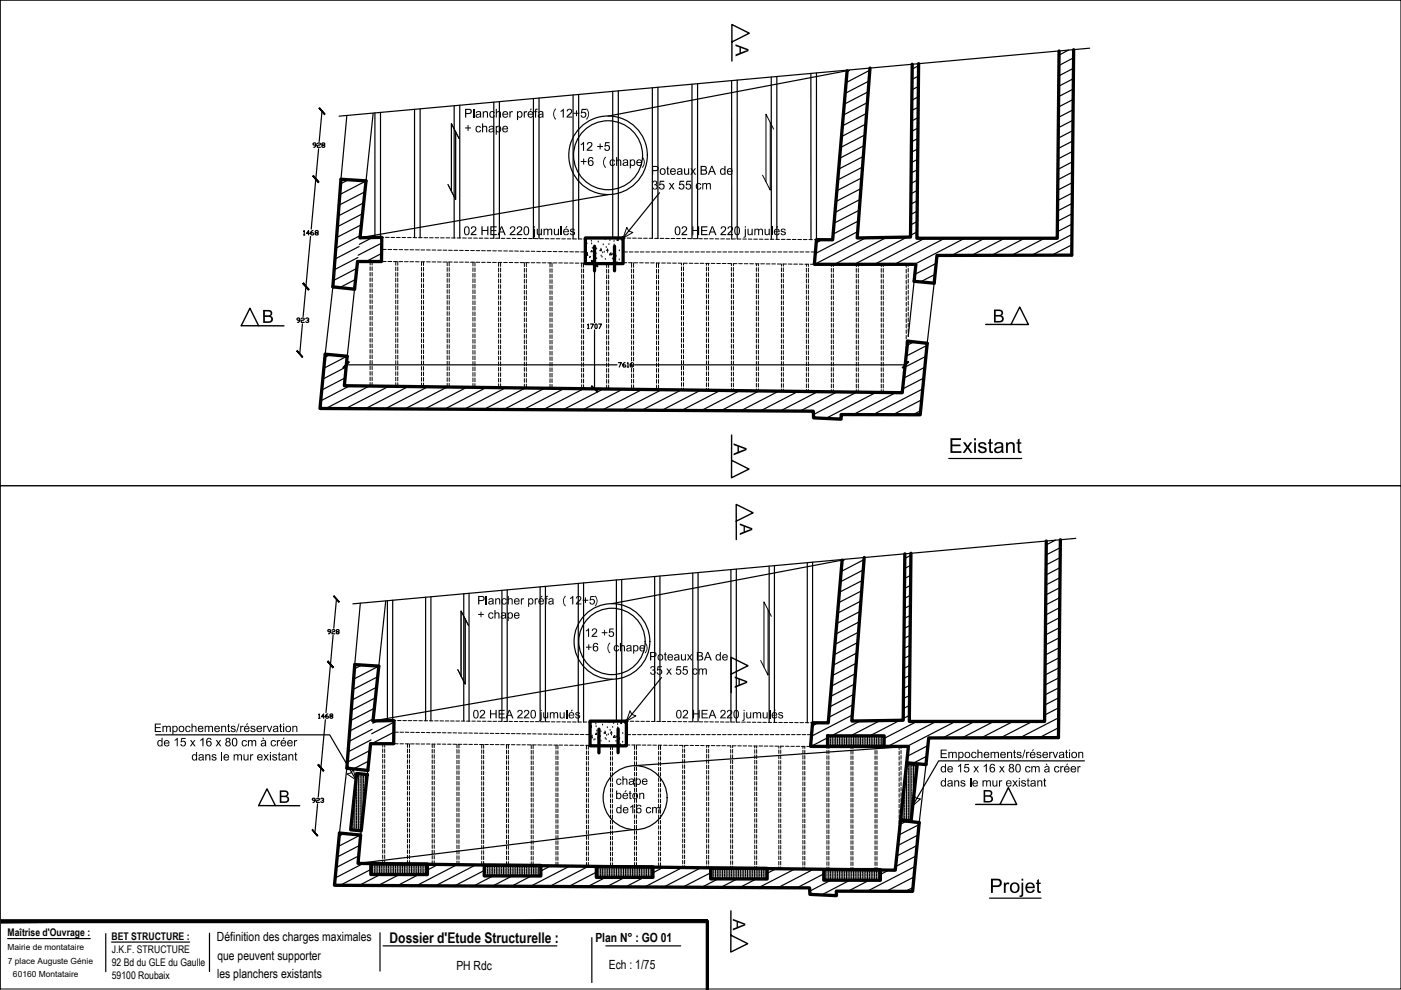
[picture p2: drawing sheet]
<svg xmlns="http://www.w3.org/2000/svg" width="297mm" height="210mm" viewBox="0 0 297 210" stroke-linecap="round" stroke-linejoin="round" font-family="sans-serif">
<defs><g id="words">
<g font-size="4">
<text x="65.6" y="32.5">928</text>
<text x="65.3" y="171.4">923</text>
</g>
<g font-size="3.5">
<text x="62.1" y="69.5">923</text>
<text x="68.4" y="135.5">928</text>
</g>
<text font-size="3.1" x="82.6" y="199.9">Dossier d'Etude Structurelle :</text>
<g font-size="2.7">
<text x="46" y="199.5">Définition des charges maximales</text>
<text x="46.1" y="203.5">que peuvent supporter</text>
<text x="126.2" y="199.7">Plan N° : GO 01</text>
<text x="46" y="207.4">les planchers existants</text>
<text x="96.8" y="205.7">PH Rdc</text>
<text x="129.1" y="205.4">Ech : 1/75</text>
</g>
<g font-size="2.2">
<text x="1.6" y="198.5">Maîtrise d'Ouvrage :</text>
<text x="23.7" y="199.3">BET STRUCTURE :</text>
<text x="23.7" y="202.1">J.K.F. STRUCTURE</text>
<text x="23.7" y="204.9">92 Bd du GLE du Gaulle</text>
<text x="23.7" y="207.6">59100 Roubaix</text>
</g>
<g font-size="1.8">
<text x="1.6" y="201.5">Mairie de montataire</text>
<text x="1.7" y="204.4">7 place Auguste Génie</text>
<text x="2.8" y="207.2">60160 Montataire</text>
</g>
</g></defs>
<!-- layer: linteaux -->
<g fill="none" stroke="#000" stroke-width=".25">
<path d="M179.6 15l-50.7 9.6M180.1 14.9l-.5 .3M184.1 19.5l-5.1 2.6M184.2 17.2l-5 2.6M184.4 14.9l-5 2.6M194.7 18.3l-1.4 .7M194.7 16.1l-1.3 .7M194.7 13.9l-1.3 .7M226.6 10.6l-2.1 1.1M227.6 18.9l-3.1 1.6M227.6 16.7l-3.1 1.6M227.6 14.5l-3.1 1.6"/>
<path d="M227.6 12.2l-3.1 1.7M73.9 38.1l-1.7 .9M77.6 38.4l-5.5 2.8M182.5 40l-5.3 2.7M182.7 37.7l-5.3 2.7M182.9 35.4l-5.3 2.8M183 33.2l-5.2 2.6M183.2 30.9l-5.2 2.7M183.4 28.6l-5.2 2.7M183.6 26.3l-5.2 2.7M183.7 24l-5.1 2.7M183.9 21.8l-5.1 2.6"/>
<path d="M194.5 38.2l-1.3 .7M194.5 36l-1.3 .7M194.5 33.8l-1.3 .7M194.6 31.6l-1.4 .7M194.6 29.4l-1.4 .7M194.6 27.1l-1.3 .8M194.6 24.9l-1.3 .7M194.7 22.7l-1.4 .7M194.7 20.5l-1.4 .7M227.4 38.7l-3.1 1.6M227.4 36.5l-3.1 1.6M227.4 34.3l-3.1 1.6"/>
<path d="M227.4 32.1l-3.1 1.6M227.5 29.9l-3.1 1.6M227.5 27.7l-3.1 1.6M227.5 25.5l-3.1 1.6M227.5 23.3l-3.1 1.6M227.5 21.1l-3.1 1.6M75.4 59.2l-3.4 1.8M75.6 56.9l-4.9 2.6M75.9 54.6l-5 2.6M76.1 52.3l-5.1 2.6M76.4 49.9l-5.2 2.7M76.6 47.6l-5.2 2.8"/>
<path d="M76.9 45.3l-5.4 2.8M77.1 43l-5.4 2.8M77.4 40.7l-5.5 2.8M79 50.4l-2.8 1.4M80.9 53.7l-3.3 1.7M80.9 51.5l-5 2.6M128.9 41.3l-52.6 9.1M174.3 50.8l-1.3 .7M181.8 49.1l-8.9 4.7M182 46.8l-5.4 2.8M182.2 44.6l-5.4 2.7M182.4 42.3l-5.4 2.7"/>
<path d="M183.6 50.4l-10.9 5.6M187.9 50.3l-10.9 5.7M192.3 50.3l-11.1 5.7M194.4 49.2l-1.4 .7M194.4 47l-1.3 .7M194.4 44.8l-1.3 .7M194.5 42.6l-1.4 .7M194.5 40.4l-1.4 .7M196.1 50.5l-10.7 5.5M198.1 58.2l-2.7 1.5M198.3 55.9l-4.3 2.3M200.3 50.5l-10.6 5.5"/>
<path d="M204.5 50.5l-10.6 5.5M208.8 50.5l-7 3.6M213 50.5l-6.9 3.6M217.2 50.5l-6.9 3.6M221.5 50.5l-6.9 3.6M227.3 51.9l-4.3 2.2M227.3 49.7l-8.5 4.4M227.3 47.5l-3.1 1.6M227.3 45.3l-3.1 1.6M227.3 43.1l-3.1 1.6M227.4 40.9l-3.2 1.6M70 75.2l-1.1 .6"/>
<path d="M73.4 77.8l-5 2.6M73.6 75.5l-4.9 2.6M193.7 72.5l-1.3 .7M196.1 77.8l-4.5 2.4M196.3 75.5l-4.4 2.3M196.5 73.2l-4.4 2.3M73.2 80.1l-5 2.6M74.2 81.8l-6.2 3.2M78.2 81.9l-9.1 4.7M82.4 81.9l-9.1 4.7M86.6 81.9l-9.1 4.7M90.7 82l-9 4.7"/>
<path d="M94.8 82.1l-8.9 4.6M99 82.1l-8.9 4.6M103 82.2l-8.8 4.6M107.2 82.2l-8.8 4.6M111.4 82.2l-8.8 4.6M115.5 82.3l-8.7 4.5M119.6 82.4l-8.6 4.4M123.7 82.4l-8.5 4.5M127.8 82.5l-8.4 4.4M132 82.5l-8.4 4.4M136.3 82.5l-8.6 4.4M140.3 82.6l-8.4 4.3"/>
<path d="M144.4 82.7l-8.3 4.3M148.6 82.7l-8.3 4.3M152.6 82.8l-8.1 4.2M156.8 82.8l-8.1 4.3M161 82.8l-8.1 4.3M165.1 82.9l-8 4.2M169.2 83l-7.9 4.1M173.4 83.1l-8 4M177.4 83.1l-7.8 4.1M181.6 83.2l-9.1 4.7M185.8 83.2l-10.7 5.5M189.9 83.3l-9 4.6"/>
<path d="M195.2 87.1l-1.8 .9M195.5 84.7l-6.2 3.3M195.7 82.4l-10.6 5.5M195.9 80.1l-4.5 2.4M178.5 118.8l-48.7 9.2M179 118.7l-.5 .2M183.2 118.7l-4.9 2.5M193.1 119.9l-1.3 .6M193.1 117.7l-1.3 .7M223.8 114.5l-2 1M224.8 118.2l-3 1.6M224.8 116.1l-3 1.6"/>
<path d="M181.7 138.4l-5.1 2.6M181.9 136.2l-5.1 2.6M182 134l-5 2.6M182.2 131.8l-5 2.6M182.4 129.6l-5 2.6M182.5 127.4l-4.9 2.6M182.7 125.3l-4.9 2.5M182.9 123.1l-4.9 2.5M183 120.9l-4.9 2.5M192.9 139l-1.3 .6M192.9 136.8l-1.2 .7M193 134.7l-1.3 .7"/>
<path d="M193 132.6l-1.3 .7M193 130.5l-1.3 .6M193 128.3l-1.3 .7M193 126.2l-1.2 .7M193.1 124.1l-1.3 .7M193.1 122l-1.3 .7M224.6 139.4l-3 1.6M224.6 137.3l-3 1.6M224.6 133.1l-3 1.5M224.6 135.2l-3 1.6M224.6 131l-2.9 1.5M224.7 128.8l-3 1.6"/>
<path d="M224.7 126.7l-3 1.6M224.7 124.6l-3 1.5M224.7 122.5l-3 1.5M224.8 120.3l-3 1.6M76.7 141l-1.6 .8M78.4 159.1l-4.8 2.5M78.7 156.9l-4.9 2.5M78.9 154.6l-4.9 2.6M79.1 152.4l-5 2.6M79.4 150.2l-5.1 2.6M79.6 147.9l-5.1 2.7M79.8 145.7l-5.2 2.7"/>
<path d="M80 152.8l-1 .5M80.1 143.5l-5.3 2.7M80.3 141.2l-5.3 2.8M83.5 157.4l-.6 .3M83.5 155.3l-4.7 2.4M83.5 153.1l-4.7 2.5M129.8 144l-50.7 8.9M173.5 153.2l-1.3 .7M175.5 156.4l-3.6 1.9M180.7 151.6l-8.7 4.5M180.9 149.4l-5.2 2.7M181 147.2l-5.1 2.7"/>
<path d="M181.2 145l-5.1 2.7M181.4 142.8l-5.1 2.7M181.5 140.6l-5 2.6M182.4 152.9l-6.1 3.1M186.6 152.8l-6.3 3.2M190.8 152.7l-6.4 3.3M192.6 158.3l-58.1 4M192.8 151.7l-1.3 .7M192.8 149.6l-1.3 .6M192.9 145.3l-1.3 .7M192.9 147.4l-1.4 .7M192.9 143.2l-1.3 .7"/>
<path d="M192.9 141.1l-1.3 .6M194.4 153l-6.9 3.6M196.6 158.2l-4.2 2.1M198.5 153l-10.3 5.3M202.6 153l-10.3 5.3M206.6 153l-6.7 3.4M210.7 153l-6.6 3.4M214.8 153l-6.7 3.4M218.9 153l-6.7 3.4M224.4 154.3l-4 2.1M224.5 152.2l-8.2 4.2M224.5 150.1l-3 1.5"/>
<path d="M224.5 147.9l-3 1.6M224.5 145.8l-3 1.6M224.5 143.7l-3 1.5M224.6 141.6l-3 1.5M73.1 176.7l-1.2 .6M76.3 179.2l-4.8 2.5M76.5 177l-4.8 2.5M78.2 161.3l-3.2 1.7M134.4 175.9l-58.5 7.2M192.2 174.1l-1.4 .7M194.4 179.3l-4.3 2.2M194.7 177l-4.3 2.3"/>
<path d="M194.9 174.8l-4.3 2.2M196.4 160.4l-2.7 1.4M76 181.5l-4.7 2.4M77 183.1l-5.9 3.1M78.7 184.3l-6.6 3.4M80.8 185.3l-4.6 2.4M84.8 185.3l-4.6 2.4M88.9 185.4l-4.7 2.4M92.9 183.3l-2.2 1.1M96.9 183.3l-8.6 4.5M100.9 183.4l-8.6 4.4M102.7 184.6l-6.4 3.2"/>
<path d="M104.5 185.7l-4.1 2.2M108.6 185.7l-4.2 2.2M112.6 185.7l-4.2 2.2M116.8 183.6l-2.1 1.1M120.8 183.6l-8.3 4.3M124.8 183.7l-8.3 4.3M126.4 184.9l-5.8 3.1M128.4 186l-3.8 2M132.5 186l-3.9 2M136.5 186l-3.9 2M140.7 183.9l-2.3 1.2M144.7 183.9l-8 4.2"/>
<path d="M148.6 184l-7.9 4.1M150.7 185.1l-6 3M152.2 186.4l-3.4 1.7M156.3 186.4l-3.5 1.7M160.3 186.4l-3.4 1.8M164.6 184.2l-1.9 1M168.6 184.2l-7.7 4M172.5 184.3l-7.6 3.9M174.7 185.3l-5.7 2.9M176.2 186.6l-4.5 2.3M180.2 186.6l-6 3.2M184.3 186.6l-4.5 2.4"/>
<path d="M188.5 184.5l-1.8 .9M193.6 188.1l-1.7 .9M193.8 185.9l-6 3.1M194 183.7l-10.2 5.3M194.2 181.5l-4.3 2.2"/>
<circle cx="128.9" cy="32.9" r="8.3"/>
<circle cx="128.9" cy="32.9" r="7.3"/>
<circle cx="129.7" cy="136" r="7"/>
<circle cx="129.8" cy="136" r="8"/>
<circle cx="134.7" cy="169.1" r="6.8"/>
</g>
<!-- layer: BB -->
<g fill="none" stroke="#000" stroke-width=".7">
<path d="M193.4 13.6l-.4 36.7-11.3 .2 2.8-36.1M224.5 10.8l-.3 39.7h-29.8l.4-37M227.6 10.5l-.4 43.6-28.5 .1-.6 5.8-4.3-.4 .4-3.6h-21.5l.4-5.2h3.4l3.1-35.8M72.3 38l5.3 .3-1.3 12.1 4.6-.1v5.1h-5.1l-.6 5.9-4.6-.5zM124.1 50.5h8v5.4h-8zM68.9 75.1l4.7 .4-.6 6.3 118.3 1.5 1.2-11 4.1 .5-1.5 15.1h-16.8v1l-5.8-.3-.1-1.4-104.6-.6zM191.8 117.4l-.3 35.3-10.9 .2 2.6-34.7M221.8 114.7l-.3 38.3h-28.7l.3-35.7M224.8 114.4l-.4 42-27.5 .1-.6 5.6-4.1-.4 .4-3.4h-20.7l.4-5.1 3.3 .1 2.9-34.5M75.2 140.9l5.1 .3-1.2 11.7 4.4-.1v4.9h-4.9l-.6 5.7-4.5-.5zM125.1 152.9h7.7v5.2h-7.7zM175.5 156h12l-.1 2.3h-11.9z"/>
<path d="M72 176.6l4.5 .5-.6 6 113.9 1.4 1.1-10.5 4 .4-1.4 14.6-16.2-.1v1l-5.6-.3-.1-1.4-100.7-.5zM75.6 164l2.3 .2-1.3 12-2.3-.3zM192.2 161.9l2.3 .2-1.3 11.9-2.3-.2zM78.6 183.2h12v2.2h-12zM102.7 183.5h12v2.2h-12zM126.4 183.8h12v2.2h-12zM150.7 184.1h12v2.3l-12-.1zM174.7 184.4h12v2.2h-12z"/>
</g>
<!-- layer: 0 -->
<g fill="none" stroke="#000" stroke-width=".25">
<path d="M129.9 19.4v31.1M131.1 19.3v31.2M138.3 18.6v31.9M139.5 18.5v32M146.7 17.9v32.7M147.9 17.8v32.8M155.1 17.1v33.6M156.3 17v33.7M163.5 16.3v34.4M164.7 16.2v34.6M171.9 15.6v35.2M173.1 15.5v35.3"/>
<path d="M231 10.2l-159.1 14.4M73.5 24.5l-1.2 13.5M79.1 24.1l-1.5 14.2M79.5 23.9v26.4M80.7 23.8v26.5M87.9 23.2v27.2M89.1 23.1v27.3M96.3 22.4v28.1M97.5 22.3v28.2M104.7 21.7v28.8M105.9 21.6v28.9M113.1 20.9v29.7"/>
<path d="M114.3 20.8v29.8M121.5 20.1v30.5M122.7 20v30.7M139.8 40.9l-7.7 9.6M193.8 59.8v-.2l-1.2 11.7M70.6 60.8l-1.7 14.3M75.2 61.3l-1.6 14.2M192.5 72.2v.1M198.1 60l-1.5 12.8M164.2 119.9v33.3M171.2 119.3v33.9M172.3 119.2v34"/>
<path d="M228.1 114.1l-153.3 13.9M76.4 127.9l-1.2 13M81.8 127.5l-1.5 13.7M82.1 127.4v25.4M83.3 127.3v25.5M90.2 126.6v26.2M91.4 126.5v26.3M98.3 125.9v27M99.4 125.8v27.1M106.4 125.2v27.7M107.5 125.1v27.9M114.5 124.4v28.6"/>
<path d="M115.6 124.3v28.7M122.6 123.7v29.4M123.7 123.6v29.5M130.7 123v29.9M131.8 122.9v30M138.8 122.2v30.8M139.9 122.1v30.9M146.9 121.5v31.5M148 121.4v31.6M155 120.8v32.3M156.1 120.7v32.4M163.1 120v33.2"/>
<path d="M33 155.8h36.9l5.6 9.6M140.3 143.7l-7.5 9.2M175.7 156v2.3M176.1 156.1v.4M176.1 156.6v.4M176.1 157.2v.4M176.1 157.8v.4M176.5 156v2.3M176.8 156.1v.4M176.8 156.6v.4M176.8 157.2v.4M176.8 157.8v.4"/>
<path d="M177.2 156v2.3M177.6 156.1v.4M177.6 156.6v.4M177.6 157.2v.4M177.6 157.8v.4M178 156v2.3M178.3 156.1v.4M178.3 156.6v.4M178.3 157.2v.4M178.3 157.8v.4M178.7 156v2.3M179.1 156.1v.4"/>
<path d="M179.1 156.6v.4M179.1 157.2v.4M179.1 157.8v.4M179.5 156v2.3M179.8 156.1v.4M179.8 156.6v.4M179.8 157.2v.4M179.8 157.8v.4M180.2 156v2.3M180.6 156.1v.4M180.6 156.6v.4M180.6 157.2v.4"/>
<path d="M180.6 157.8v.4M181 156v2.3M181.3 156.1v.4M181.3 156.6v.4M181.3 157.2v.4M181.3 157.8v.4M181.7 156v2.3M182.1 156.1v.4M182.1 156.6v.4M182.1 157.2v.4M182.1 157.8v.4M182.4 156v2.3"/>
<path d="M182.8 156.1v.4M182.8 156.6v.4M182.8 157.2v.4M182.8 157.8v.4M183.2 156v2.3M183.6 156.1v.4M183.6 156.6v.4M183.6 157.2v.4M183.6 157.8v.4M183.9 156v2.3M184.3 156.1v.4M184.3 156.6v.4"/>
<path d="M184.3 157.2v.4M184.3 157.8v.4M184.7 156v2.3M185.1 156.1v.4M185.1 156.6v.4M185.1 157.2v.4M185.1 157.8v.4M185.4 156v2.3M185.8 156.1v.4M185.8 156.6v.4M185.8 157.2v.4M185.8 157.8v.4"/>
<path d="M186.2 156v2.3M186.6 156.1v.4M186.6 156.6v.4M186.6 157.2v.4M186.6 157.8v.4M187 156v2.3M187.3 156.1v.4M187.3 156.6v.4M187.3 157.2v.4M187.3 157.8v.4M73.5 162.9l-1.5 13.7M74.5 174.8v1.1"/>
<path d="M74.9 171.3v.4M74.9 171.8v.4M74.9 172.4v.4M74.9 173v.3M74.9 173.5v.4M74.9 174.1v.4M74.9 174.7v.3M74.9 175.2v.4M74.9 175.8v.2M75.2 167.7v8.3M75.6 164.2v.1M75.6 164.5v.4"/>
<path d="M75.6 165.1v.4M75.6 165.6v.4M75.6 166.2v.4M75.6 166.8v.3M75.6 167.3v.4M75.6 167.9v.4M75.6 168.5v.3M75.6 169v.4M75.6 169.6v.4M75.6 170.2v.3M75.6 170.7v.4M75.6 171.3v.4"/>
<path d="M75.6 171.8v.4M75.6 172.4v.4M75.6 173v.3M75.6 173.5v.4M75.6 174.1v.4M75.6 174.7v.3M75.6 175.2v.4M75.6 175.8v.3M76 164v12.1M76.4 164.1v.2M76.4 164.5v.4M76.4 165.1v.4"/>
<path d="M76.4 165.6v.4M76.4 166.2v.4M76.4 166.8v.3M76.4 167.3v.4M76.4 167.9v.4M76.4 168.5v.3M76.4 169v.4M76.4 169.6v.4M76.4 170.2v.3M76.4 170.7v.4M76.4 171.3v.4M76.4 171.8v.4"/>
<path d="M76.4 172.4v.4M76.4 173v.3M76.4 173.5v.4M76.4 174.1v.4M76.4 174.7v.3M76.4 175.2v.4M76.4 175.8v.3M76.7 164.1v10.7M77.1 164.2v.1M77.1 164.5v.4M77.1 165.1v.4M77.1 165.6v.4"/>
<path d="M77.1 166.2v.4M77.1 166.8v.3M77.1 167.3v.4M77.1 167.9v.4M77.1 168.5v.3M77.1 169v.4M77.1 169.6v.4M77.1 170.2v.3M77.1 170.7v.4M77.1 171.3h.1M77.5 164.2v3.6M77.9 164.2v.1"/>
<path d="M78 163.4l-1.5 13.7M191 173.8l-.1 .2M191.1 172.5v.3M191.1 173v.3M191.1 173.5v.3M191.5 169v4.9M191.8 165.6v.4M191.8 166.2v.4M191.8 166.8v.3M191.8 167.3v.4M191.8 167.9v.4M191.8 168.5v.3"/>
<path d="M191.8 169v.4M191.8 169.6v.4M191.8 170.2v.3M191.8 170.7v.4M191.8 171.3v.4M191.8 171.8v.4M191.8 172.4v.4M191.8 173v.3M191.8 173.5v.4M192.2 162.1v11.8M192.2 161.7v.2M192.6 161.9v.2"/>
<path d="M192.6 162.3v.4M192.6 162.8v.4M192.6 163.4v.4M192.6 164v.3M192.6 164.5v.4M192.6 165.1v.4M192.6 165.6v.4M192.6 166.2v.4M192.6 166.8v.3M192.6 167.3v.4M192.6 167.9v.4M192.6 168.5v.3"/>
<path d="M192.6 169v.4M192.6 169.6v.4M192.6 170.2v.3M192.6 170.7v.4M192.6 171.3v.4M192.6 171.8v.4M192.6 172.4v.4M192.6 173v.3M192.6 173.5v.4M192.9 162v12M193.3 162v.1M193.3 162.3v.4"/>
<path d="M193.3 162.8v.4M193.3 163.4v.4M193.3 164v.3M193.3 164.5v.4M193.3 165.1v.4M193.3 165.6v.4M193.3 166.2v.4M193.3 166.8v.3M193.3 167.3v.4M193.3 167.9v.4M193.3 168.5v.3M193.3 169v.4"/>
<path d="M193.3 169.6v.4M193.3 170.2v.3M193.3 170.7v.4M193.3 171.3v.4M193.3 171.8v.4M193.3 172.4v.2M193.7 162v7.1M194.1 162.1h.1M194.1 162.3v.4M194.1 162.8v.4M194.1 163.4v.4M194.1 164v.3"/>
<path d="M194.1 164.5v.4M194.1 165.1v.4M194.1 165.6v.1M194.4 162.1v.1M196.3 162.1l-1.4 12.3M229.9 161.3h-30.9l-5.6 9.6M79 183.2v2.2M79.4 183.2v.3M79.4 183.7v.3M79.4 184.2v.4M79.4 184.8v.4M79.4 185.3v.1"/>
<path d="M79.7 183.2v2.2M80.1 183.2v.3M80.1 183.7v.3M80.1 184.2v.4M80.1 184.8v.4M80.1 185.3v.1M80.5 183.2v2.2M80.8 183.2v.3M80.8 183.7v.3M80.8 184.2v.4M80.8 184.8v.4M80.8 185.3v.1"/>
<path d="M81.2 183.2v2.2M81.6 183.2v.3M81.6 183.7v.3M81.6 184.2v.4M81.6 184.8v.4M81.6 185.3v.1M82 183.2v2.2M82.3 183.2v.3M82.3 183.7v.3M82.3 184.2v.4M82.3 184.8v.4M82.3 185.3v.1"/>
<path d="M82.7 183.2v2.2M83.1 183.2v.3M83.1 183.7v.3M83.1 184.2v.4M83.1 184.8v.4M83.1 185.3v.1M83.5 183.2v2.2M83.8 183.2v.3M83.8 183.7v.3M83.8 184.2v.4M83.8 184.8v.4M83.8 185.3v.1"/>
<path d="M84.2 183.2v2.2M84.6 183.2v.3M84.6 183.7v.3M84.6 184.2v.4M84.6 184.8v.4M84.6 185.3v.1M85 183.2v2.2M85.4 183.2v.3M85.4 183.7v.3M85.4 184.2v.4M85.4 184.8v.4M85.4 185.3v.1"/>
<path d="M85.7 183.2v2.2M86.1 183.2v.3M86.1 183.7v.3M86.1 184.2v.4M86.1 184.8v.4M86.1 185.3v.1M86.5 183.2v2.2M86.9 183.2v.3M86.9 183.7v.3M86.9 184.2v.4M86.9 184.8v.4M86.9 185.3v.1"/>
<path d="M87.2 183.2v2.2M87.6 183.2v.3M87.6 183.7v.3M87.6 184.2v.4M87.6 184.8v.4M87.6 185.3v.1M88 183.2v2.2M88.4 183.2v.3M88.4 183.7v.3M88.4 184.2v.4M88.4 184.8v.4M88.4 185.3v.1"/>
<path d="M88.7 183.2v2.2M89.1 183.2v.3M89.1 183.7v.3M89.1 184.2v.4M89.1 184.8v.4M89.1 185.3v.1M89.5 183.2v2.2M89.9 183.2v.3M89.9 183.7v.3M89.9 184.2v.4M89.9 184.8v.4M89.9 185.3v.1"/>
<path d="M90.2 183.3v2.1M90.6 183.3v.2M90.6 183.7v.3M90.6 184.2v.4M90.6 184.8v.4M90.6 185.3v.1M103 183.5v2.2M103.3 183.7v.3M103.3 184.2v.4M103.3 184.8v.4M103.3 185.3v.4M103.7 183.5v2.2"/>
<path d="M104.1 183.7v.3M104.1 184.2v.4M104.1 184.8v.4M104.1 185.3v.4M104.5 183.5v2.2M104.8 183.7v.3M104.8 184.2v.4M104.8 184.8v.4M104.8 185.3v.4M105.2 183.5v2.2M105.6 183.7v.3M105.6 184.2v.4"/>
<path d="M105.6 184.8v.4M105.6 185.3v.4M106 183.5v2.2M106.3 183.7v.3M106.3 184.2v.4M106.3 184.8v.4M106.3 185.3v.4M106.7 183.5v2.2M107.1 183.7v.3M107.1 184.2v.4M107.1 184.8v.4M107.1 185.3v.4"/>
<path d="M107.5 183.5v2.2M107.9 183.7v.3M107.9 184.2v.4M107.9 184.8v.4M107.9 185.3v.4M108.2 183.5v2.2M108.6 183.7v.3M108.6 184.2v.4M108.6 184.8v.4M108.6 185.3v.4M109 183.5v2.2M109.4 183.7v.3"/>
<path d="M109.4 184.2v.4M109.4 184.8v.4M109.4 185.3v.4M109.7 183.5v2.2M110.1 183.7v.3M110.1 184.2v.4M110.1 184.8v.4M110.1 185.3v.4M110.5 183.5v2.2M110.8 183.7v.3M110.8 184.2v.4M110.8 184.8v.4"/>
<path d="M110.8 185.3v.4M111.2 183.5v2.2M111.6 183.7v.3M111.6 184.2v.4M111.6 184.8v.4M111.6 185.3v.4M112 183.5v2.2M112.3 183.7v.3M112.3 184.2v.4M112.3 184.8v.4M112.3 185.3v.4M112.7 183.5v2.2"/>
<path d="M113.1 183.7v.3M113.1 184.2v.4M113.1 184.8v.4M113.1 185.3v.4M113.5 183.5v2.2M113.8 185.3v.4M113.8 183.7v.3M113.8 184.2v.4M113.8 184.8v.4M114.2 183.6v2.1M114.6 184.8v.4M114.6 183.7v.3"/>
<path d="M114.6 184.2v.4M114.6 185.3v.4M125.5 198.8v9.5M126.6 183.8v.2M126.6 184.2v.4M126.6 184.8v.4M126.6 185.3v.4M126.6 185.9v.1M127 183.8v2.2M127.3 183.8v.2M127.3 184.2v.4M127.3 184.8v.4"/>
<path d="M127.3 185.3v.4M127.3 185.9v.1M127.7 183.8v2.2M128.1 183.8v.2M128.1 184.2v.4M128.1 184.8v.4M128.1 185.3v.4M128.1 185.9v.1M128.5 183.8v2.2M128.8 183.8v.2M128.8 184.2v.4M128.8 184.8v.4"/>
<path d="M128.8 185.3v.4M128.8 185.9v.1M129.2 183.8v2.2M129.6 183.8v.2M129.6 184.2v.4M129.6 184.8v.4M129.6 185.3v.4M129.6 185.9v.1M130 183.8v2.2M130.3 183.8v.2M130.3 184.2v.4M130.3 184.8v.4"/>
<path d="M130.3 185.3v.4M130.3 185.9v.1M130.7 183.8v2.2M131.1 183.8v.2M131.1 184.2v.4M131.1 184.8v.4M131.1 185.3v.4M131.1 185.9v.1M131.5 183.8v2.2M131.8 183.8v.2M131.8 184.2v.4M131.8 184.8v.4"/>
<path d="M131.8 185.3v.4M131.8 185.9v.1M132.2 183.8v2.2M132.6 183.8v.2M132.6 184.2v.4M132.6 184.8v.4M132.6 185.3v.4M132.6 185.9v.1M133 183.8v2.2M133.3 183.8v.2M133.3 184.2v.4M133.3 184.8v.4"/>
<path d="M133.3 185.3v.4M133.3 185.9v.1M133.7 183.8v2.2M134.1 183.8v.2M134.1 184.2v.4M134.1 184.8v.4M134.1 185.3v.4M134.1 185.9v.1M134.5 183.8v2.2M134.8 183.8v.2M134.8 184.2v.4M134.8 184.8v.4"/>
<path d="M134.8 185.3v.4M134.8 185.9v.1M135.2 183.8v2.2M135.6 183.8v.2M135.6 184.2v.4M135.6 184.8v.4M135.6 185.3v.4M135.6 185.9v.1M136 183.8v2.2M136.3 183.8v.2M136.3 184.2v.4M136.3 184.8v.4"/>
<path d="M136.3 185.3v.4M136.3 185.9v.1M136.7 183.8v2.2M137.1 183.8v.2M137.1 184.2v.4M137.1 184.8v.4M137.1 185.3v.4M137.1 185.9v.1M137.5 183.8v2.2M137.8 183.8v.2M137.8 184.2v.4M137.8 184.8v.4"/>
<path d="M137.8 185.3v.4M137.8 185.9v.1M138.2 183.8v2.2M151 184.1v2.2M151.3 184.2v.4M151.3 184.8v.4M151.3 185.3v.4M151.3 185.9v.4M151.7 184.1v2.2M152.1 184.2v.4M152.1 184.8v.4M152.1 185.3v.4"/>
<path d="M152.1 185.9v.4M152.4 184.1v2.3M152.8 184.2v.4M152.8 184.8v.4M152.8 185.3v.4M152.8 185.9v.4M153.2 184.1v2.3M153.6 184.2v.4M153.6 184.8v.4M153.6 185.3v.4M153.6 185.9v.4M154 184.1v2.3"/>
<path d="M154.3 184.2v.4M154.3 184.8v.4M154.3 185.3v.4M154.3 185.9v.4M154.7 184.1v2.3M155.1 184.2v.4M155.1 184.8v.4M155.1 185.3v.4M155.1 185.9v.4M155.5 184.1v2.3M155.8 184.2v.4M155.8 184.8v.4"/>
<path d="M155.8 185.3v.4M155.8 185.9v.4M156.2 184.1v2.3M156.6 184.2v.4M156.6 184.8v.4M156.6 185.3v.4M156.6 185.9v.4M157 184.1v2.3M157.3 184.2v.4M157.3 184.8v.4M157.3 185.3v.4M157.3 185.9v.4"/>
<path d="M157.7 184.1v2.3M158.1 184.2v.4M158.1 184.8v.4M158.1 185.3v.4M158.1 185.9v.4M158.5 184.1v2.3M158.8 184.2v.4M158.8 184.8v.4M158.8 185.3v.4M158.8 185.9v.4M159.2 184.1v2.3M159.6 184.2v.4"/>
<path d="M159.6 184.8v.4M159.6 185.3v.4M159.6 185.9v.4M160 184.1v2.3M160.3 184.2v.4M160.3 184.8v.4M160.3 185.3v.4M160.3 185.9v.4M160.7 184.1v2.3M161.1 184.2v.4M161.1 184.8v.4M161.1 185.3v.4"/>
<path d="M161.1 185.9v.4M161.5 184.1v2.3M161.8 184.2v.4M161.8 184.8v.4M161.8 185.3v.4M161.8 185.9v.4M162.2 184.1v2.3M162.6 184.2v.4M162.6 184.8v.4M162.6 185.3v.4M162.6 185.9v.4M174.9 184.4v2.2"/>
<path d="M175.3 184.4v.2M175.3 184.8v.4M175.3 185.3v.4M175.3 185.9v.4M175.3 186.5v.1M175.7 184.4v2.2M176.1 184.4v.2M176.1 184.8v.4M176.1 185.3v.4M176.1 185.9v.4M176.1 186.5v.1M176.5 184.4v2.2"/>
<path d="M176.8 184.4v.2M176.8 184.8v.4M176.8 185.3v.4M176.8 185.9v.4M176.8 186.5v.1M177.2 184.4v2.2M177.6 184.4v.2M177.6 184.8v.4M177.6 185.3v.4M177.6 185.9v.4M177.6 186.5v.1M178 184.4v2.2"/>
<path d="M178.3 184.4v.2M178.3 184.8v.4M178.3 185.3v.4M178.3 185.9v.4M178.3 186.5v.1M178.7 184.4v2.2M179.1 184.4v.2M179.1 184.8v.4M179.1 185.3v.4M179.1 185.9v.4M179.1 186.5v.1M179.5 184.4v2.2"/>
<path d="M179.8 184.4v.2M179.8 184.8v.4M179.8 185.3v.4M179.8 185.9v.4M179.8 186.5v.1M180.2 184.4v2.2M180.6 184.4v.2M180.6 184.8v.4M180.6 185.3v.4M180.6 185.9v.4M180.6 186.5v.1M181 184.4v2.2"/>
<path d="M181.3 184.4v.2M181.3 184.8v.4M181.3 185.3v.4M181.3 185.9v.4M181.3 186.5v.1M181.7 184.4v2.2M182.1 184.4v.2M182.1 184.8v.4M182.1 185.3v.4M182.1 185.9v.4M182.1 186.5v.1M182.4 184.4v2.2"/>
<path d="M182.8 184.4v.2M182.8 184.8v.4M182.8 185.3v.4M182.8 185.9v.4M182.8 186.5v.1M183.2 184.4v2.2M183.6 184.4v.2M183.6 184.8v.4M183.6 185.3v.4M183.6 185.9v.4M183.6 186.5v.1M183.9 184.4v2.2"/>
<path d="M184.3 184.4v.2M184.3 184.8v.4M184.3 185.3v.4M184.3 185.9v.4M184.3 186.5v.1M184.7 184.4v2.2M185.1 184.4v.2M185.1 184.8v.4M185.1 185.3v.4M185.1 185.9v.4M185.1 186.5v.1M185.4 184.4v2.2"/>
<path d="M185.8 184.4v.2M185.8 184.8v.4M185.8 185.3v.4M185.8 185.9v.4M185.8 186.5v.1M186.2 184.4v2.2M186.6 184.5v.1M186.6 184.8v.4M186.6 185.3v.4M186.6 185.9v.4M186.6 186.5v.1"/>
</g>
<!-- layer: JKF Pannes -->
<g fill="none" stroke="#000" stroke-width=".21">
<path d="M78.5 55.4v.8M78.5 56.6v.8M78.5 57.8v.7M78.5 58.9v.8M78.9 55.4v.8M78.9 56.6v.8M78.9 57.8v.7M78.9 58.9v.8M80.9 55.4h1M80.9 52.9h1M80.9 50.3h.5M81.7 50.3h.8"/>
<path d="M82.3 55.4h.7M82.3 52.9h.7M82.9 50.3h.8M83.4 55.5h.8M83.4 52.9h.8M83.9 55.5v.7M83.9 56.6v.8M83.9 57.8v.8M83.9 59v.7M84.1 50.3h.7M84.3 55.5v.7M84.3 56.6v.8"/>
<path d="M84.3 57.8v.8M84.3 59v.7M84.6 55.5h.8M84.6 52.9h.8M85.2 50.3l.8 .1M85.8 55.5h.7M85.8 53h.8M86.4 50.4h.8M86.9 55.5h.8M86.9 53h.8M87.6 50.4h.8M88.1 55.5h.8"/>
<path d="M88.1 53h.8M88.7 50.4h.8M89.3 55.5h.8M89.3 53h.8M89.4 55.5v.8M89.4 56.7v.8M89.4 57.8v.8M89.4 59v.8M89.8 55.5v.8M89.8 56.7v.8M89.8 57.9v.7M89.8 59v.8"/>
<path d="M89.9 50.4h.8M90.4 55.5h.8M90.4 53h.8M91.1 50.4h.7M91.6 55.5h.8M91.6 53h.8M92.3 50.4h.7M92.8 55.5l.7 .1M92.8 53h.8M93.4 50.4h.8M93.9 55.6h.8M93.9 53l.8 .1"/>
<path d="M94.6 50.4h.8M94.8 55.6v.7M94.8 56.7v.8M94.8 57.9v.8M94.8 59.1v.8M95.1 55.6h.8M95.1 53.1h.8M95.2 55.6v.8M95.2 56.7v.8M95.2 57.9v.8M95.2 59.1v.8M95.7 50.5h.8"/>
<path d="M96.3 55.6h.8M96.3 53.1h.8M96.9 50.5h.8M97.4 55.6h.8M97.4 53.1h.8M98.1 50.5h.8M98.6 55.6h.8M98.6 53.1h.8M99.3 50.5h.7M99.8 55.6h.7M99.8 53.1h.8M100.3 55.6v.8"/>
<path d="M100.3 56.8v.8M100.3 58v.8M100.3 59.1v.8M100.4 50.5h.8M100.7 55.6v.8M100.7 56.8v.8M100.7 58v.8M100.7 59.1v.8M101 55.6h.7M101 53.1h.7M101.6 50.5h.8M102.1 55.6h.8"/>
<path d="M102.1 53.1l.8 .1M102.8 50.5h.7M103.3 55.6h.8M103.3 53.2h.8M103.9 50.5h.8M104.4 55.6h.8M104.5 53.2h.7M105.1 50.5h.8M105.6 55.6h.8M105.6 53.2h.8M105.7 55.6v.9M105.7 56.8v.8"/>
<path d="M105.7 58v.8M105.7 59.2v.8M106.1 55.6v.9M106.1 56.8v.8M106.1 58v.8M106.1 59.2v.8M106.3 50.5h.7M106.8 55.7h.8M106.8 53.2h.8M107.4 50.5h.8M108 55.7h.7M108 53.2h.7"/>
<path d="M108.6 50.5l.8 .1M109.1 55.7h.8M109.1 53.2h.8M109.8 50.6h.7M110.3 55.7h.8M110.3 53.2l.8 .1M110.9 50.6h.8M111.2 55.7v.8M111.2 56.9v.8M111.2 58.1v.8M111.2 59.2v.8M111.4 55.7h.8"/>
<path d="M111.5 53.3h.7M111.6 55.7v.8M111.6 56.9v.8M111.6 58.1v.8M111.6 59.2v.8M112.1 50.6h.8M112.6 55.7h.8M112.6 53.3h.8M113.3 50.6h.7M113.8 55.7h.8M113.8 53.3h.8M114.4 50.6h.8"/>
<path d="M115 55.7h.7M115 53.3h.7M115.6 50.6h.8M116.1 55.7h.8M116.1 53.3h.8M116.6 55.7v.9M116.6 57v.7M116.6 58.1v.8M116.6 59.3v.8M116.8 50.6h.7M117 55.7v.9M117 57v.8"/>
<path d="M117 58.1v.8M117 59.3v.8M117.3 55.7h.8M117.3 53.3l.8 .1M117.9 50.6h.8M118.5 55.7h.7M118.5 53.4h.7M119.1 50.6h.8M119.6 55.8h.8M119.6 53.4h.8M120.3 50.6h.7M120.8 55.8h.8"/>
<path d="M120.8 53.4h.8M121.4 50.6l.8 .1M122 55.8h.7M122 53.4h.8M122.6 50.7h.8M123.1 55.8h1M123.1 53.4h1M123.3 55.8v.8M123.3 57v.8M123.3 58.2v.8M123.3 59.4v.7M123.7 55.8v.9"/>
<path d="M123.7 57v.8M123.7 58.2v.8M123.7 59.4v.7M123.8 50.7h.4M128.6 55.9v.8M128.6 57.1v.8M128.6 58.3v.8M128.6 59.5v.7M129 55.9v.8M129 57.1v.8M129 58.3v.8M129 59.5v.7"/>
<path d="M132 55.7h.9M132.1 53.4h.9M132.1 50.5h.5M133 50.5h.7M133.3 55.7h.8M133.4 53.4h.8M133.9 55.7v1M133.9 57.1v.7M133.9 58.2v.8M133.9 59.4v.8M134.1 50.5h.8M134.3 55.7v1"/>
<path d="M134.3 57.1v.7M134.3 58.2v.8M134.3 59.4v.8M134.4 55.7h.8M134.6 53.4h.8M135.3 50.5h.8M135.6 55.7h.8M135.7 53.4h.8M136.4 50.5h.8M136.8 55.7h.7M136.9 53.4h.8M137.6 50.5h.8"/>
<path d="M138 55.7h.7M138.1 53.4h.8M138.8 50.5h.8M139.1 55.8h.8M139.2 55.8v.9M139.2 57.1v.8M139.2 58.3v.8M139.2 59.5v.7M139.3 53.4h.7M139.6 55.8v.9M139.6 57.1v.8M139.6 58.3v.8"/>
<path d="M139.6 59.5v.7M140 50.5h.7M140.3 55.8h.8M140.4 53.4h.8M141.1 50.6h.8M141.4 55.8h.8M141.6 53.4h.8M142.3 50.6h.8M142.6 55.8h.8M142.8 53.4h.7M143.5 50.6h.7M143.8 55.8h.8"/>
<path d="M143.9 53.4h.8M144.5 55.8v.4M144.5 56.6v.8M144.5 57.8v.7M144.5 58.9v.8M144.6 50.6h.8M144.9 55.8v.4M144.9 56.6v.8M144.9 57.8v.7M144.9 58.9v.8M145 55.8h.7M145.1 53.4h.8"/>
<path d="M145.8 50.6h.8M146.1 55.8h.8M146.3 53.4h.8M147 50.6h.8M147.3 55.8h.8M147.4 53.4h.8M148.1 50.6h.8M148.4 55.8h.8M148.6 53.4h.8M149.3 50.6h.8M149.6 55.9h.8M149.8 53.4h.7"/>
<path d="M149.8 55.9v.4M149.8 56.6v.8M149.8 57.8v.8M149.8 59v.8M150.2 55.9v.4M150.2 56.7v.7M150.2 57.8v.8M150.2 59v.8M150.5 50.6h.7M150.8 55.9h.8M150.9 53.4h.8M151.6 50.6h.8"/>
<path d="M152 55.9h.7M152.1 53.4h.8M152.8 50.6h.8M153.1 55.9h.8M153.3 53.4h.8M154 50.7h.8M154.3 55.9h.8v.4M154.4 53.4h.8M155.1 56.7v.8M155.1 57.9v.7M155.1 59v.8M155.1 50.7h.8"/>
<path d="M155.5 55.9h.7M155.5 55.9v.4M155.5 56.7v.8M155.5 57.9v.7M155.5 59v.8M155.6 53.4h.8M156.3 50.7h.8M156.6 55.9h.8M156.8 53.4h.8M157.5 50.7h.7M157.8 55.9h.8M158 53.4h.7"/>
<path d="M158.7 50.7h.7M159 55.9h.8M159.1 53.4h.8M159.8 50.7h.8M160.1 55.9h.8M160.3 53.4h.8M160.4 55.9v.5M160.4 56.8v.7M160.4 57.9v.8M160.4 59.1v.8M160.8 55.9v.5M160.8 56.8v.7"/>
<path d="M160.8 57.9v.8M160.8 59.1v.8M161 50.7h.8M161.3 55.9h.8M161.4 53.4h.8M162.1 50.7h.8M162.5 56h.7M162.6 53.4h.8M163.3 50.7h.8M163.6 56h.8M163.8 53.4h.8M164.5 50.8h.8"/>
<path d="M164.8 56h.8M165 53.4h.7M165.7 50.8h.7M165.7 56v.4M165.7 56.8v.8M165.7 58v.8M165.7 59.2v.7M166 56h.8M166.1 56v.4M166.1 56.8v.8M166.1 58v.8M166.1 59.2v.7"/>
<path d="M166.1 53.4h.8M166.8 50.8h.8M167.1 56h.8M167.3 53.4h.8M168 50.8h.8M168.3 56h.8M168.5 53.4h.7M169.1 50.8h.8M169.5 56h.8M169.6 53.4h.8M170.3 50.8h.8M170.7 56h.7v.5"/>
<path d="M170.8 53.4h.8M171 56v.5M171 56.9v.8M171 58v.8M171 59.2v.8M171.4 56.9v.8M171.4 58v.8M171.4 59.2v.8M171.5 50.8h.8M171.8 56h.9M172 53.4h.9M172.7 50.8h.4"/>
<path d="M176.3 56v.5M176.3 56.9v.8M176.3 58.1v.8M176.3 59.2v.8M176.7 56v.5M176.7 56.9v.8M176.7 58.1v.8M176.7 59.2v.8M181.6 56v.6M181.6 56.9v.8M181.6 58.1v.8M181.6 59.3v.7"/>
<path d="M182 56v.6M182 56.9v.8M182 58.1v.8M182 59.3v.7M186.8 56v.6M186.8 56.9v.8M186.8 58.1v.8M186.8 59.3v.7M187.3 56v.6M187.3 56.9v.8M187.3 58.1v.8M187.3 59.3v.7"/>
<path d="M192.1 56v.7M192.1 57.1v.8M192.1 58.3v.7M192.1 59.4v.8M192.6 56v.5M192.6 56.9v.8M192.6 58.1v.7M192.6 59.2v.8M78.5 60.1v.8M78.5 61.2v.8M78.5 62.4v.8M78.5 63.6v.8"/>
<path d="M78.5 64.8v.7M78.5 65.9v.8M78.5 67.1v.8M78.5 68.3v.7M78.5 69.4v.8M78.5 70.6v.8M78.5 71.8v.8M78.5 72.9v.8M78.5 74.1v.8M78.5 75.3v.7M78.5 76.4v.8M78.5 77.6v.8"/>
<path d="M78.5 78.8v.8M78.5 79.9v.8M78.9 60.1v.8M78.9 61.2v.8M78.9 62.4v.8M78.9 63.6v.8M78.9 64.8v.7M78.9 65.9v.8M78.9 67.1v.8M78.9 68.3v.7M78.9 69.4v.8M78.9 70.6v.8"/>
<path d="M78.9 71.8v.8M78.9 72.9v.8M78.9 74.1v.8M78.9 75.3v.7M78.9 76.4v.8M78.9 77.6v.8M78.9 78.8v.8M78.9 79.9v.8M83.9 60.1v.8M83.9 61.3v.8M83.9 62.5v.7M83.9 63.6v.8"/>
<path d="M83.9 64.8v.8M83.9 66v.8M83.9 67.1v.8M83.9 68.3v.8M83.9 69.5v.7M83.9 70.6v.8M83.9 71.8v.8M83.9 73v.8M83.9 74.1v.8M83.9 75.3v.8M83.9 76.5v.8M83.9 77.7v.7"/>
<path d="M83.9 78.8v.8M83.9 80v.8M84.3 60.1v.8M84.3 61.3v.8M84.3 62.5v.7M84.3 63.6v.8M84.3 64.8v.8M84.3 66v.8M84.3 67.1v.8M84.3 68.3v.8M84.3 69.5v.8M84.3 70.6v.8"/>
<path d="M84.3 71.8v.8M84.3 73v.8M84.3 74.2v.7M84.3 75.3v.8M84.3 76.5v.8M84.3 77.7v.7M84.3 78.8v.8M84.3 80v.8M89.4 60.2v.8M89.4 61.4v.7M89.4 62.5v.8M89.4 63.7v.8"/>
<path d="M89.4 64.8v.8M89.4 66v.8M89.4 67.2v.8M89.4 68.4v.7M89.4 69.5v.8M89.4 70.7v.8M89.4 71.9v.7M89.4 73v.8M89.4 74.2v.8M89.4 75.4v.8M89.4 76.5v.8M89.4 77.7v.8"/>
<path d="M89.4 78.9v.8M89.8 60.2v.8M89.8 61.4v.7M89.8 62.5v.8M89.8 63.7v.8M89.8 64.9v.7M89.8 66v.8M89.8 67.2v.8M89.8 68.4v.7M89.8 69.5v.8M89.8 70.7v.8M89.8 71.9v.8"/>
<path d="M89.8 73v.8M89.8 74.2v.8M89.8 75.4v.8M89.8 76.6v.7M89.8 77.7v.8M89.8 78.9v.8M94.8 60.2v.8M94.8 61.4v.8M94.8 62.6v.8M94.8 63.7v.8M94.8 64.9v.8M94.8 66.1v.8"/>
<path d="M94.8 67.3v.7M94.8 68.4v.8M94.8 69.6v.8M94.8 70.8v.7M94.8 71.9v.8M94.8 73.1v.8M94.8 74.3v.7M94.8 75.4v.8M94.8 76.6v.8M94.8 77.8v.7M94.8 78.9v.8M95.2 60.3v.7"/>
<path d="M95.2 61.4v.8M95.2 62.6v.8M95.2 63.7v.8M95.2 64.9v.8M95.2 66.1v.8M95.2 67.3v.7M95.2 68.4v.8M95.2 69.6v.8M95.2 70.8v.7M95.2 71.9v.8M95.2 73.1v.8M95.2 74.3v.7"/>
<path d="M95.2 75.4v.8M95.2 76.6v.8M95.2 77.8v.7M95.2 78.9v.8M100.3 60.3v.8M100.3 61.5v.7M100.3 62.6v.8M100.3 63.8v.8M100.3 65v.8M100.3 66.1v.8M100.3 67.3v.8M100.3 68.5v.8"/>
<path d="M100.3 69.7v.7M100.3 70.8v.8M100.3 72v.8M100.3 73.1v.8M100.3 74.3v.8M100.3 75.5v.8M100.3 76.7v.7M100.3 77.8v.8M100.3 79v.8M100.7 60.3v.8M100.7 61.5v.7M100.7 62.6v.8"/>
<path d="M100.7 63.8v.8M100.7 65v.8M100.7 66.1v.8M100.7 67.3v.8M100.7 68.5v.8M100.7 69.7v.7M100.7 70.8v.8M100.7 72v.8M100.7 73.1v.8M100.7 74.3v.8M100.7 75.5v.8M100.7 76.7v.7"/>
<path d="M100.7 77.8v.8M100.7 79v.8M105.7 60.4v.7M105.7 61.5v.8M105.7 62.7v.8M105.7 63.9v.7M105.7 65v.8M105.7 66.2v.8M105.7 67.4v.7M105.7 68.5v.8M105.7 69.7v.8M105.7 70.9v.7"/>
<path d="M105.7 72v.8M105.7 73.2v.8M105.7 74.4v.8M105.7 75.5v.8M105.7 76.7v.8M105.7 77.9v.7M105.7 79.1v.7M106.1 60.4v.7M106.1 61.5v.8M106.1 62.7v.8M106.1 63.9v.7M106.1 65v.8"/>
<path d="M106.1 66.2v.8M106.1 67.4v.7M106.1 68.5v.8M106.1 69.7v.8M106.1 70.9v.7M106.1 72v.8M106.1 73.2v.8M106.1 74.4v.8M106.1 75.5v.8M106.1 76.7v.8M106.1 77.9v.8M106.1 79.1v.7"/>
<path d="M111.2 60.4v.8M111.2 61.6v.7M111.2 62.8v.7M111.2 63.9v.8M111.2 65.1v.8M111.2 66.2v.8M111.2 67.4v.8M111.2 68.6v.8M111.2 69.8v.7M111.2 70.9v.8M111.2 72.1v.8M111.2 73.3v.7"/>
<path d="M111.2 74.4v.8M111.2 75.6v.8M111.2 76.8v.7M111.2 77.9v.8M111.2 79.1v.8M111.6 60.4v.8M111.6 61.6v.8M111.6 62.8v.7M111.6 63.9v.8M111.6 65.1v.8M111.6 66.3v.7M111.6 67.4v.8"/>
<path d="M111.6 68.6v.8M111.6 69.8v.7M111.6 70.9v.8M111.6 72.1v.8M111.6 73.3v.7M111.6 74.4v.8M111.6 75.6v.8M111.6 76.8v.7M111.6 77.9v.8M111.6 79.1v.8M116.6 60.5v.7M116.6 61.6v.8"/>
<path d="M116.6 62.8v.8M116.6 64v.7M116.6 65.1v.8M116.6 66.3v.8M116.6 67.5v.8M116.6 68.6v.8M116.6 69.8v.8M116.6 71v.8M116.6 72.2v.7M116.6 73.3v.8M116.6 74.5v.8M116.6 75.7v.7"/>
<path d="M116.6 76.8v.8M116.6 78v.8M116.6 79.2v.7M117 60.5v.7M117 61.6v.8M117 62.8v.8M117 64v.8M117 65.1v.8M117 66.3v.8M117 67.5v.8M117 68.7v.7M117 69.8v.8"/>
<path d="M117 71v.8M117 72.2v.7M117 73.3v.8M117 74.5v.8M117 75.7v.7M117 76.8v.8M117 78v.8M117 79.2v.7M123.3 60.5v.8M123.3 61.7v.8M123.3 62.9v.8M123.3 64v.8"/>
<path d="M123.3 65.2v.8M123.3 66.4v.8M123.3 67.5v.8M123.3 68.7v.8M123.3 69.9v.8M123.3 71v.8M123.3 72.2v.8M123.3 73.4v.8M123.3 74.6v.7M123.3 75.7v.8M123.3 76.9v.8M123.3 78.1v.7"/>
<path d="M123.3 79.2v.8M123.7 60.6v.7M123.7 61.7v.8M123.7 62.9v.8M123.7 64v.8M123.7 65.2v.8M123.7 66.4v.8M123.7 67.6v.7M123.7 68.7v.8M123.7 69.9v.8M123.7 71v.8M123.7 72.2v.8"/>
<path d="M123.7 73.4v.8M123.7 74.6v.7M123.7 75.7v.8M123.7 76.9v.8M123.7 78.1v.7M123.7 79.2v.8M128.6 60.6v.8M128.6 61.8v.8M128.6 63v.7M128.6 64.1v.8M128.6 65.3v.8M128.6 66.5v.7"/>
<path d="M128.6 67.6v.8M128.6 68.8v.8M128.6 70v.8M128.6 71.1v.8M128.6 72.3v.8M128.6 73.5v.7M128.6 74.6v.8M128.6 75.8v.8M128.6 77v.8M128.6 78.1v.8M128.6 79.3v.8M129 60.6v.8"/>
<path d="M129 61.8v.8M129 63v.7M129 64.1v.8M129 65.3v.8M129 66.5v.7M129 67.6v.8M129 68.8v.8M129 70v.8M129 71.1v.8M129 72.3v.8M129 73.5v.7M129 74.6v.8"/>
<path d="M129 75.8v.8M129 77v.8M129 78.1v.8M129 79.3v.8M133.9 60.6v.8M133.9 61.7v.8M133.9 62.9v.8M133.9 64.1v.7M133.9 65.2v.8M133.9 66.4v.8M133.9 67.6v.8M133.9 68.7v.8"/>
<path d="M133.9 69.9v.8M133.9 71.1v.8M133.9 72.3v.7M133.9 73.4v.8M133.9 74.6v.8M133.9 75.7v.8M133.9 76.9v.8M133.9 78.1v.8M133.9 79.3v.7M134.3 60.6v.8M134.3 61.7v.8M134.3 62.9v.8"/>
<path d="M134.3 64.1v.7M134.3 65.2v.8M134.3 66.4v.8M134.3 67.6v.8M134.3 68.7v.8M134.3 69.9v.8M134.3 71.1v.8M134.3 72.3v.7M134.3 73.4v.8M134.3 74.6v.8M134.3 75.7v.8M134.3 76.9v.8"/>
<path d="M134.3 78.1v.8M134.3 79.3v.7M139.2 60.6v.8M139.2 61.8v.8M139.2 63v.7M139.2 64.1v.8M139.2 65.3v.8M139.2 66.5v.7M139.2 67.6v.8M139.2 68.8v.8M139.2 70v.8M139.2 71.1v.8"/>
<path d="M139.2 72.3v.8M139.2 73.5v.7M139.2 74.6v.8M139.2 75.8v.8M139.2 77v.8M139.2 78.1v.8M139.2 79.3v.8M139.6 60.6v.8M139.6 61.8v.8M139.6 63v.7M139.6 64.1v.8M139.6 65.3v.8"/>
<path d="M139.6 66.5v.7M139.6 67.6v.8M139.6 68.8v.8M139.6 70v.8M139.6 71.1v.8M139.6 72.3v.8M139.6 73.5v.7M139.6 74.6v.8M139.6 75.8v.8M139.6 77v.8M139.6 78.1v.8M139.6 79.3v.8"/>
<path d="M144.5 60.1v.8M144.5 61.3v.7M144.5 62.4v.8M144.5 63.6v.8M144.5 64.8v.7M144.5 65.9v.8M144.5 67.1v.8M144.5 68.3v.7M144.5 69.4v.8M144.5 70.6v.8M144.5 71.8v.8M144.5 72.9v.8"/>
<path d="M144.5 74.1v.8M144.5 75.3v.8M144.5 76.4v.8M144.5 77.6v.8M144.5 78.8v.8M144.5 80v.7M144.9 60.1v.8M144.9 61.3v.8M144.9 62.4v.8M144.9 63.6v.8M144.9 64.8v.7M144.9 65.9v.8"/>
<path d="M144.9 67.1v.8M144.9 68.3v.8M144.9 69.4v.8M144.9 70.6v.8M144.9 71.8v.8M144.9 73v.7M144.9 74.1v.8M144.9 75.3v.8M144.9 76.4v.8M144.9 77.6v.8M144.9 78.8v.8M144.9 80v.7"/>
<path d="M149.8 60.1v.8M149.8 61.3v.8M149.8 62.5v.8M149.8 63.6v.8M149.8 64.8v.8M149.8 66v.8M149.8 67.2v.7M149.8 68.3v.8M149.8 69.5v.8M149.8 70.7v.7M149.8 71.8v.8M149.8 73v.8"/>
<path d="M149.8 74.2v.7M149.8 75.3v.8M149.8 76.5v.8M149.8 77.7v.8M149.8 78.8v.8M150.2 60.1v.8M150.2 61.3v.8M150.2 62.5v.8M150.2 63.7v.7M150.2 64.8v.8M150.2 66v.8M150.2 67.2v.7"/>
<path d="M150.2 68.3v.8M150.2 69.5v.8M150.2 70.7v.8M150.2 71.8v.8M150.2 73v.8M150.2 74.2v.7M150.2 75.3v.8M150.2 76.5v.8M150.2 77.7v.8M150.2 78.8v.8M155.1 60.2v.8M155.1 61.4v.8"/>
<path d="M155.1 62.5v.8M155.1 63.7v.8M155.1 64.9v.8M155.1 66v.8M155.1 67.2v.8M155.1 68.4v.8M155.1 69.5v.8M155.1 70.7v.8M155.1 71.9v.8M155.1 73.1v.7M155.1 74.2v.8M155.1 75.4v.8"/>
<path d="M155.1 76.6v.7M155.1 77.7v.8M155.1 78.9v.8M155.5 60.2v.8M155.5 61.4v.8M155.5 62.5v.8M155.5 63.7v.8M155.5 64.9v.8M155.5 66.1v.7M155.5 67.2v.8M155.5 68.4v.8M155.5 69.5v.8"/>
<path d="M155.5 70.7v.8M155.5 71.9v.8M155.5 73.1v.7M155.5 74.2v.8M155.5 75.4v.8M155.5 76.6v.7M155.5 77.7v.8M155.5 78.9v.8M160.4 60.3v.7M160.4 61.4v.8M160.4 62.6v.8M160.4 63.8v.7"/>
<path d="M160.4 64.9v.8M160.4 66.1v.8M160.4 67.3v.7M160.4 68.4v.8M160.4 69.6v.8M160.4 70.8v.8M160.4 71.9v.8M160.4 73.1v.8M160.4 74.3v.7M160.4 75.5v.7M160.4 76.6v.8M160.4 77.8v.8"/>
<path d="M160.4 78.9v.8M160.8 60.3v.7M160.8 61.4v.8M160.8 62.6v.8M160.8 63.8v.8M160.8 64.9v.8M160.8 66.1v.8M160.8 67.3v.7M160.8 68.4v.8M160.8 69.6v.8M160.8 70.8v.8M160.8 71.9v.8"/>
<path d="M160.8 73.1v.8M160.8 74.3v.7M160.8 75.5v.7M160.8 76.6v.8M160.8 77.8v.8M160.8 78.9v.8M165.7 60.3v.8M165.7 61.5v.8M165.7 62.6v.8M165.7 63.8v.8M165.7 65v.8M165.7 66.2v.7"/>
<path d="M165.7 67.3v.8M165.7 68.5v.8M165.7 69.7v.7M165.7 70.8v.8M165.7 72v.8M165.7 73.2v.7M165.7 74.3v.8M165.7 75.5v.8M165.7 76.7v.7M165.7 77.8v.8M165.7 79v.8M166.1 60.3v.8"/>
<path d="M166.1 61.5v.8M166.1 62.6v.8M166.1 63.8v.8M166.1 65v.8M166.1 66.2v.7M166.1 67.3v.8M166.1 68.5v.8M166.1 69.7v.7M166.1 70.8v.8M166.1 72v.8M166.1 73.2v.7M166.1 74.3v.8"/>
<path d="M166.1 75.5v.8M166.1 76.7v.7M166.1 77.8v.8M166.1 79v.8M171 60.4v.7M171 61.5v.8M171 62.7v.8M171 63.9v.8M171 65v.8M171 66.2v.8M171 67.4v.7M171 68.6v.7"/>
<path d="M171 69.7v.8M171 70.9v.8M171 72v.8M171 73.2v.8M171 74.4v.8M171 75.6v.7M171 76.7v.8M171 77.9v.8M171 79.1v.7M171.4 60.4v.7M171.4 61.5v.8M171.4 62.7v.8"/>
<path d="M171.4 63.9v.8M171.4 65v.8M171.4 66.2v.8M171.4 67.4v.7M171.4 68.6v.7M171.4 69.7v.8M171.4 70.9v.8M171.4 72v.8M171.4 73.2v.8M171.4 74.4v.8M171.4 75.6v.7M171.4 76.7v.8"/>
<path d="M171.4 77.9v.8M171.4 79.1v.7M176.3 60.4v.8M176.3 61.6v.7M176.3 62.8v.7M176.3 63.9v.8M176.3 65.1v.8M176.3 66.2v.8M176.3 67.4v.8M176.3 68.6v.8M176.3 69.8v.7M176.3 70.9v.8"/>
<path d="M176.3 72.1v.8M176.3 73.3v.7M176.3 74.4v.8M176.3 75.6v.8M176.3 76.8v.7M176.3 77.9v.8M176.3 79.1v.8M176.7 60.4v.8M176.7 61.6v.7M176.7 62.8v.7M176.7 63.9v.8M176.7 65.1v.8"/>
<path d="M176.7 66.2v.8M176.7 67.4v.8M176.7 68.6v.8M176.7 69.8v.7M176.7 70.9v.8M176.7 72.1v.8M176.7 73.3v.7M176.7 74.4v.8M176.7 75.6v.8M176.7 76.8v.7M176.7 77.9v.8M176.7 79.1v.8"/>
<path d="M181.6 60.4v.8M181.6 61.6v.8M181.6 62.8v.8M181.6 63.9v.8M181.6 65.1v.8M181.6 66.3v.7M181.6 67.5v.7M181.6 68.6v.8M181.6 69.8v.8M181.6 70.9v.8M181.6 72.1v.8M181.6 73.3v.8"/>
<path d="M181.6 74.5v.7M181.6 75.6v.8M181.6 76.8v.8M181.6 78v.7M181.6 79.1v.8M182 60.4v.8M182 61.6v.8M182 62.8v.8M182 63.9v.8M182 65.1v.8M182 66.3v.8M182 67.5v.7"/>
<path d="M182 68.6v.8M182 69.8v.8M182 71v.7M182 72.1v.8M182 73.3v.8M182 74.5v.7M182 75.6v.8M182 76.8v.8M182 78v.7M182 79.1v.8M186.8 60.4v.8M186.8 61.6v.8"/>
<path d="M186.8 62.8v.8M186.8 63.9v.8M186.8 65.1v.8M186.8 66.3v.7M186.8 67.5v.7M186.8 68.6v.8M186.8 69.8v.8M186.8 70.9v.8M186.8 72.1v.8M186.8 73.3v.8M186.8 74.5v.7M186.8 75.6v.8"/>
<path d="M186.8 76.8v.8M186.8 78v.7M186.8 79.1v.8M187.3 60.4v.8M187.3 61.6v.8M187.3 62.8v.8M187.3 63.9v.8M187.3 65.1v.8M187.3 66.3v.8M187.3 67.5v.7M187.3 68.6v.8M187.3 69.8v.8"/>
<path d="M187.3 71v.7M187.3 72.1v.8M187.3 73.3v.8M187.3 74.5v.7M187.3 75.6v.8M187.3 76.8v.8M187.3 78v.7M187.3 79.1v.8M192.1 60.6v.8M192.1 61.8v.7M192.1 62.9v.8M192.1 64.1v.8"/>
<path d="M192.1 65.3v.8M192.1 66.4v.8M192.1 67.6v.8M192.1 68.8v.7M192.1 69.9v.8M192.1 71.1v.8M192.1 72.3v.8M192.1 73.4v.8M192.1 74.6v.7M192.6 60.4v.8M192.6 61.5v.8M192.6 62.7v.8"/>
<path d="M192.6 63.9v.8M192.6 65.1v.7M192.6 66.2v.8M192.6 67.4v.8M192.6 68.6v.7M192.6 69.7v.8M192.6 70.9v.4M78.5 81.1v.8M78.9 81.1v.8M83.9 81.1v.8M84.3 81.2v.7M89.4 80v.8"/>
<path d="M89.4 81.2v.8M89.8 80v.8M89.8 81.2v.8M94.8 80.1v.8M94.8 81.3v.8M95.2 80.1v.8M95.2 81.3v.8M100.3 80.2v.7M100.3 81.3v.8M100.7 80.2v.7M100.7 81.3v.8M105.7 80.2v.8"/>
<path d="M105.7 81.4v.8M106.1 80.2v.8M106.1 81.4v.8M111.2 80.3v.7M111.2 81.4v.9M111.6 80.3v.8M111.6 81.4v.9M116.6 80.3v.8M116.6 81.5v.8M117 80.3v.8M117 81.5v.8M123.3 80.4v.8"/>
<path d="M123.3 81.6v.8M123.7 80.4v.8M123.7 81.6v.8M128.6 80.5v.8M128.6 81.7v.8M129 80.5v.8M129 81.7v.8M133.9 80.4v.8M133.9 81.6v.9M134.3 80.4v.8M134.3 81.6v1M139.2 80.5v.8"/>
<path d="M139.2 81.7v.9M139.6 80.5v.8M139.6 81.7v.9M144.5 81.1v.8M144.5 82.3v.4M144.9 81.1v.8M144.9 82.3v.4M149.8 80v.8M149.8 81.2v.8M149.8 82.3v.5M150.2 80v.8M150.2 81.2v.8"/>
<path d="M150.2 82.4v.4M155.1 80.1v.7M155.1 81.2v.8M155.1 82.4v.4M155.5 80.1v.7M155.5 81.2v.8M155.5 82.4v.4M160.4 80.1v.8M160.4 81.3v.8M160.4 82.5v.4M160.8 80.1v.8M160.8 81.3v.8"/>
<path d="M160.8 82.5v.4M165.7 80.2v.8M165.7 81.3v.8M165.7 82.5v.4M166.1 80.2v.8M166.1 81.3v.8M166.1 82.5v.4M171 80.2v.8M171 81.4v.8M171 82.6v.4M171.4 80.2v.8M171.4 81.4v.8"/>
<path d="M171.4 82.6v.4M176.3 80.3v.7M176.3 81.4v.8M176.3 82.6v.5M176.7 80.3v.7M176.7 81.4v.8M176.7 82.6v.5M181.6 80.3v.8M181.6 81.5v.7M181.6 82.6v.6M182 80.3v.8M182 81.5v.7"/>
<path d="M182 82.6v.6M186.8 80.3v.8M186.8 81.5v.7M186.8 82.6v.6M187.3 80.3v.8M187.3 81.5v.7M187.3 82.6v.6M81.1 157.7v.7M81.1 158.8v.7M81.1 159.9v.8M81.6 157.7v.7M81.6 158.8v.7"/>
<path d="M81.6 159.9v.8M83.5 157.7h.9M83.5 155.2l.9 .1M83.5 152.8h.4M84.3 152.8h.7M84.8 157.7h.7M84.8 155.3h.8M85.4 152.8h.8M85.9 157.7h.8M85.9 155.3h.8M86.4 157.7v.8M86.4 158.8v.8"/>
<path d="M86.4 159.9v.8M86.5 152.8h.8M86.8 157.7v.8M86.8 158.8v.8M86.8 160v.7M87 157.7h.8M87.1 155.3h.7M87.7 152.8h.7M88.2 157.7h.7M88.2 155.3h.7M88.8 152.8h.7M89.3 157.7h.8"/>
<path d="M89.3 155.3h.8M89.9 152.8h.8M90.4 157.7h.8M90.4 155.3h.8M91 152.8h.8M91.6 157.8h.7M91.6 155.3h.7M91.6 157.8v.7M91.6 158.9v.7M92.1 157.8v.7M92.1 158.9v.8M92.2 152.8h.7"/>
<path d="M92.7 157.8h.7M92.7 155.3l.7 .1M93.3 152.8l.7 .1M93.8 157.8h.7M93.8 155.4h.8M94.4 152.9h.8M94.9 157.8h.8M94.9 155.4h.8M95.5 152.9h.8M96 157.8h.8M96.1 155.4h.7M96.7 152.9h.7"/>
<path d="M96.9 157.8v.8M96.9 158.9v.8M97.2 157.8h.7M97.2 155.4h.7M97.3 157.8v.8M97.3 159v.7M97.8 152.9h.7M98.3 157.8h.7M98.3 155.4h.7M98.9 152.9h.8M99.4 157.8h.8M99.4 155.4h.8"/>
<path d="M100 152.9h.8M100.5 157.8h.8M100.5 155.4l.8 .1M101.2 152.9h.7M101.7 157.9h.7M101.7 155.5h.7M102.1 157.9v.7M102.1 159v.7M102.3 152.9h.7M102.5 157.9v.7M102.5 159v.8M102.8 157.9h.7"/>
<path d="M102.8 155.5h.8M103.4 152.9h.8M103.9 157.9h.8M103.9 155.5h.8M104.5 152.9h.8M105 157.9h.8M105.1 155.5h.7M105.7 152.9h.7M106.2 157.9h.7M106.2 155.5h.7M106.8 153h.7M107.3 157.9h.7"/>
<path d="M107.3 155.5h.7M107.4 157.9v.8M107.4 159.1v.7M107.8 157.9v.8M107.8 159.1v.7M107.9 153h.8M108.4 157.9h.8M108.4 155.5h.8M109 153h.8M109.5 157.9h.8M109.5 155.5l.8 .1M110.2 153h.7"/>
<path d="M110.7 157.9h.7M110.7 155.6h.7M111.3 153h.7M111.8 157.9h.8M111.8 155.6h.8M112.4 153h.8M112.6 157.9v.8M112.6 159.1v.8M112.9 157.9h.8M112.9 155.6h.8M113 157.9v.8M113 159.1v.8"/>
<path d="M113.5 153h.8M114 157.9l.8 .1M114.1 155.6h.7M114.7 153h.7M115.2 158h.7M115.2 155.6h.7M115.8 153h.7M116.3 158h.7M116.3 155.6l.7 .1M116.9 153h.8M117.4 158h.8M117.4 155.7h.8"/>
<path d="M117.9 158v.8M117.9 159.2v.7M118 153h.8M118.3 158v.8M118.3 159.2v.7M118.5 158h.8M118.5 155.7h.8M119.2 153l.7 .1M119.7 158h.7M119.7 155.7h.7M120.3 153.1h.7M120.8 158h.7"/>
<path d="M120.8 155.7h.7M121.4 153.1h.8M121.9 158h.8M121.9 155.7h.8M122.5 153.1h.8M123 158h.8M123 155.7h.8M123.7 153.1h.7M124.2 158h.9M124.2 155.7l.9 .1M124.3 158v.8M124.3 159.2v.8"/>
<path d="M124.7 158v.8M124.7 159.2v.8M124.8 153.1h.4M129.4 158.1v.8M129.4 159.3v.8M129.8 158.1v.8M129.8 159.3v.8M132.7 157.9l.8 .1M132.8 155.8h.9M132.8 152.9h.5M133.6 152.9h.8M133.9 158h.8"/>
<path d="M134.1 155.8h.7M134.5 158v.9M134.5 159.3v.7M134.8 152.9h.7M134.9 158v.9M134.9 159.3v.7M135.1 158h.7M135.2 155.8h.7M135.9 152.9h.7M136.2 158h.7M136.3 155.8h.8M137 152.9h.7"/>
<path d="M137.3 158h.8M137.4 155.8h.8M138.1 153h.8M138.4 158h.8M138.6 155.8h.7M139.2 153h.8M139.6 158h.7M139.6 158v.9M139.6 159.3v.8M139.7 155.8h.7M140 158v.9M140 159.3v.8"/>
<path d="M140.4 153h.7M140.7 158h.7M140.8 155.8h.8M141.5 153h.7M141.8 158h.7M142 155.8h.7M142.6 153h.8M142.9 158h.8M143.1 155.8h.7M143.7 153h.8M144 158h.8M144.2 155.8h.8"/>
<path d="M144.7 158v.4M144.7 158.8v.7M144.7 159.9v.8M144.9 153h.7M145.1 158v.4M145.1 158.8v.7M145.1 159.9v.8M145.2 158h.7M145.3 155.8h.8M146 153h.7M146.3 158l.8 .1M146.4 155.8h.8"/>
<path d="M147.1 153h.8M147.4 158.1h.8M147.6 155.8h.7M148.2 153h.8M148.6 158.1h.7M148.7 155.8h.7M149.4 153h.7M149.7 158.1h.7M149.8 155.8h.8M149.8 158.1v.4M149.8 158.8v.8M149.8 160v.7"/>
<path d="M150.2 158.1v.4M150.2 158.8v.8M150.2 160v.7M150.5 153l.7 .1M150.8 158.1h.8M150.9 155.8h.8M151.6 153.1h.8M151.9 158.1h.8M152.1 155.8h.7M152.7 153.1h.8M153 158.1h.8M153.2 155.8h.8"/>
<path d="M153.9 153.1h.7M154.2 158.1h.7v.4M154.3 155.8h.8M154.9 158.9v.8M155 153.1h.8M155.3 158.9v.8M155.4 155.8h.8M156 158.1h-.7v.4M156.1 153.1h.8M156.4 158.1l.8 .1M156.6 155.8h.7M157.2 153.1h.8"/>
<path d="M157.6 158.2h.7M157.7 155.8h.7M158.4 153.1h.7M158.7 158.2h.7M158.8 155.8h.8M159.5 153.1h.7M159.8 158.2h.8M159.9 155.8h.8M160 158.2v.4M160 159v.7M160.4 158.2v.4M160.4 159v.7"/>
<path d="M160.6 153.1l.8 .1M160.9 158.2h.8M161.1 155.8h.7M161.7 153.2h.8M162 158.2h.8M162.2 155.8h.7M162.9 153.2h.7M163.2 158.2h.7M163.3 155.8h.8M164 153.2h.7M164.3 158.2h.7M164.5 155.8h.7"/>
<path d="M165.1 153.2h.8M165.1 158.2v.4M165.1 159v.8M165.4 158.2h.8M165.5 158.2v.4M165.5 159v.8M165.6 155.8h.7M166.2 153.2h.8M166.5 158.2h.8M166.7 155.8h.7M167.4 153.2h.7M167.7 158.2h.7"/>
<path d="M167.8 155.8h.8M168.5 153.2h.7M168.8 158.2h.8M168.9 155.8h.8M169.6 153.2h.8M169.9 158.3h.8M170.1 155.8h.7M170.2 158.3v.4M170.2 159.1v.7M170.6 158.3v.4M170.6 159.1v.7M170.7 153.2h.8"/>
<path d="M171.1 158.3h.8M171.2 155.8h.9M171.9 153.2h.4M175.3 158.3v.4M175.3 159.1v.7M175.7 158.3v.4M175.7 159.1v.7M180.4 158.3v.5M180.4 159.1v.8M180.8 158.3v.5M180.8 159.1v.8M185.5 158.3v.5"/>
<path d="M185.5 159.1v.8M185.9 158.3v.5M185.9 159.1v.8M190.6 158.3v.6M190.6 159.3v.7M191 158.3v.4M191 159.1v.7M81.1 161v.8M81.1 162.2v.7M81.1 163.3v.7M81.1 164.4v.8M81.1 165.5v.8"/>
<path d="M81.1 166.7v.7M81.1 167.8v.7M81.1 168.9v.8M81.1 170v.8M81.1 171.2v.7M81.1 172.3v.7M81.1 173.4v.8M81.1 174.5v.8M81.1 175.7v.7M81.1 176.8v.7M81.1 177.9v.8M81.1 179v.8"/>
<path d="M81.6 161.1v.7M81.6 162.2v.7M81.6 163.3v.7M81.6 164.4v.8M81.6 165.5v.8M81.6 166.7v.7M81.6 167.8v.7M81.6 168.9v.8M81.6 170v.8M81.6 171.2v.7M81.6 172.3v.7M81.6 173.4v.8"/>
<path d="M81.6 174.5v.8M81.6 175.7v.7M81.6 176.8v.7M81.6 177.9v.8M81.6 179v.8M86.4 161.1v.7M86.4 162.2v.8M86.4 163.3v.8M86.4 164.5v.7M86.4 165.6v.7M86.4 166.7v.8M86.4 167.8v.8"/>
<path d="M86.4 169v.7M86.4 170.1v.7M86.4 171.2v.8M86.4 172.3v.8M86.4 173.5v.7M86.4 174.6v.7M86.4 175.7v.8M86.4 176.8v.8M86.4 178v.7M86.4 179.1v.7M86.8 161.1v.7M86.8 162.2v.8"/>
<path d="M86.8 163.3v.8M86.8 164.5v.7M86.8 165.6v.7M86.8 166.7v.8M86.8 167.8v.8M86.8 169v.7M86.8 170.1v.7M86.8 171.2v.8M86.8 172.3v.8M86.8 173.5v.7M86.8 174.6v.7M86.8 175.7v.8"/>
<path d="M86.8 176.8v.8M86.8 178v.7M86.8 179.1v.7M91.6 160v.8M91.6 161.1v.8M91.6 162.3v.7M91.6 163.4v.7M91.6 164.5v.8M91.6 165.6v.8M91.6 166.8v.7M91.6 167.9v.7M91.6 169v.8"/>
<path d="M91.6 170.1v.8M91.6 171.3v.7M91.6 172.4v.7M91.6 173.5v.8M91.6 174.6v.8M91.6 175.8v.7M91.6 176.9v.7M91.6 178v.8M91.6 179.1v.8M92.1 160v.8M92.1 161.1v.8M92.1 162.3v.7"/>
<path d="M92.1 163.4v.7M92.1 164.5v.8M92.1 165.6v.8M92.1 166.8v.7M92.1 167.9v.7M92.1 169v.8M92.1 170.2v.7M92.1 171.3v.7M92.1 172.4v.7M92.1 173.5v.8M92.1 174.6v.8M92.1 175.8v.7"/>
<path d="M92.1 176.9v.7M92.1 178v.8M92.1 179.1v.8M96.9 160.1v.7M96.9 161.2v.7M96.9 162.3v.8M96.9 163.4v.8M96.9 164.6v.7M96.9 165.7v.7M96.9 166.8v.8M96.9 168v.7M96.9 169.1v.7"/>
<path d="M96.9 170.2v.7M96.9 171.3v.8M96.9 172.4v.8M96.9 173.6v.7M96.9 174.7v.7M96.9 175.8v.8M96.9 176.9v.8M96.9 178.1v.7M96.9 179.2v.7M97.3 160.1v.7M97.3 161.2v.7M97.3 162.3v.8"/>
<path d="M97.3 163.4v.8M97.3 164.6v.7M97.3 165.7v.7M97.3 166.8v.8M97.3 168v.7M97.3 169.1v.7M97.3 170.2v.8M97.3 171.3v.8M97.3 172.4v.8M97.3 173.6v.7M97.3 174.7v.7M97.3 175.8v.8"/>
<path d="M97.3 176.9v.8M97.3 178.1v.7M97.3 179.2v.8M102.1 160.1v.8M102.1 161.2v.8M102.1 162.4v.7M102.1 163.5v.7M102.1 164.6v.8M102.1 165.7v.8M102.1 166.9v.7M102.1 168v.8M102.1 169.1v.8"/>
<path d="M102.1 170.2v.8M102.1 171.4v.7M102.1 172.5v.7M102.1 173.6v.8M102.1 174.7v.8M102.1 175.9v.7M102.1 177v.8M102.1 178.1v.8M102.1 179.3v.7M102.5 160.1v.8M102.5 161.3v.7M102.5 162.4v.7"/>
<path d="M102.5 163.5v.7M102.5 164.6v.8M102.5 165.7v.8M102.5 166.9v.7M102.5 168v.8M102.5 169.1v.8M102.5 170.3v.7M102.5 171.4v.7M102.5 172.5v.7M102.5 173.6v.8M102.5 174.7v.8M102.5 175.9v.7"/>
<path d="M102.5 177v.8M102.5 178.1v.8M102.5 179.3v.7M107.4 160.2v.7M107.4 161.3v.7M107.4 162.4v.8M107.4 163.5v.8M107.4 164.7v.7M107.4 165.8v.8M107.4 166.9v.8M107.4 168.1v.7M107.4 169.2v.7"/>
<path d="M107.4 170.3v.7M107.4 171.4v.8M107.4 172.5v.8M107.4 173.7v.7M107.4 174.8v.7M107.4 175.9v.8M107.4 177.1v.7M107.4 178.2v.7M107.4 179.3v.8M107.8 160.2v.7M107.8 161.3v.8M107.8 162.4v.8"/>
<path d="M107.8 163.5v.8M107.8 164.7v.7M107.8 165.8v.8M107.8 166.9v.8M107.8 168.1v.7M107.8 169.2v.7M107.8 170.3v.8M107.8 171.4v.8M107.8 172.6v.7M107.8 173.7v.7M107.8 174.8v.7M107.8 175.9v.8"/>
<path d="M107.8 177.1v.7M107.8 178.2v.7M107.8 179.3v.8M112.6 160.2v.8M112.6 161.3v.8M112.6 162.5v.7M112.6 163.6v.8M112.6 164.7v.8M112.6 165.9v.7M112.6 167v.7M112.6 168.1v.8M112.6 169.2v.8"/>
<path d="M112.6 170.4v.7M112.6 171.5v.7M112.6 172.6v.7M112.6 173.7v.8M112.6 174.9v.7M112.6 176v.7M112.6 177.1v.8M112.6 178.2v.8M112.6 179.4v.7M113 160.2v.8M113 161.4v.7M113 162.5v.7"/>
<path d="M113 163.6v.8M113 164.7v.8M113 165.9v.7M113 167v.7M113 168.1v.8M113 169.2v.8M113 170.4v.7M113 171.5v.7M113 172.6v.8M113 173.7v.8M113 174.9v.7M113 176v.7"/>
<path d="M113 177.1v.8M113 178.2v.8M113 179.4v.7M117.9 160.3v.7M117.9 161.4v.8M117.9 162.5v.8M117.9 163.7v.7M117.9 164.8v.7M117.9 165.9v.8M117.9 167v.8M117.9 168.2v.7M117.9 169.3v.7"/>
<path d="M117.9 170.4v.8M117.9 171.5v.8M117.9 172.6v.8M117.9 173.8v.7M117.9 174.9v.8M117.9 176v.8M117.9 177.2v.7M117.9 178.3v.7M117.9 179.4v.8M118.3 160.3v.8M118.3 161.4v.8M118.3 162.5v.8"/>
<path d="M118.3 163.7v.7M118.3 164.8v.7M118.3 165.9v.8M118.3 167v.8M118.3 168.2v.7M118.3 169.3v.7M118.3 170.4v.8M118.3 171.5v.8M118.3 172.7v.7M118.3 173.8v.7M118.3 174.9v.8M118.3 176v.8"/>
<path d="M118.3 177.2v.7M118.3 178.3v.7M118.3 179.4v.8M124.3 160.4v.7M124.3 161.5v.7M124.3 162.6v.8M124.3 163.7v.8M124.3 164.9v.7M124.3 166v.7M124.3 167.1v.7M124.3 168.2v.8M124.3 169.3v.8"/>
<path d="M124.3 170.5v.7M124.3 171.6v.8M124.3 172.7v.8M124.3 173.9v.7M124.3 175v.7M124.3 176.1v.7M124.3 177.2v.8M124.3 178.3v.8M124.3 179.5v.7M124.7 160.4v.7M124.7 161.5v.7M124.7 162.6v.8"/>
<path d="M124.7 163.7v.8M124.7 164.9v.7M124.7 166v.7M124.7 167.1v.8M124.7 168.2v.8M124.7 169.3v.8M124.7 170.5v.7M124.7 171.6v.8M124.7 172.7v.8M124.7 173.9v.7M124.7 175v.7M124.7 176.1v.8"/>
<path d="M124.7 177.2v.8M124.7 178.4v.7M124.7 179.5v.7M129.4 160.4v.8M129.4 161.6v.7M129.4 162.7v.7M129.4 163.8v.8M129.4 164.9v.8M129.4 166v.8M129.4 167.2v.7M129.4 168.3v.8M129.4 169.4v.8"/>
<path d="M129.4 170.6v.7M129.4 171.7v.7M129.4 172.8v.8M129.4 173.9v.8M129.4 175.1v.7M129.4 176.2v.7M129.4 177.3v.7M129.4 178.4v.8M129.4 179.5v.8M129.8 160.4v.8M129.8 161.6v.7M129.8 162.7v.7"/>
<path d="M129.8 163.8v.8M129.8 164.9v.8M129.8 166.1v.7M129.8 167.2v.7M129.8 168.3v.8M129.8 169.4v.8M129.8 170.6v.7M129.8 171.7v.7M129.8 172.8v.8M129.8 173.9v.8M129.8 175.1v.7M129.8 176.2v.7"/>
<path d="M129.8 177.3v.7M129.8 178.4v.8M129.8 179.5v.8M134.5 160.4v.7M134.5 161.5v.8M134.5 162.6v.8M134.5 163.8v.7M134.5 164.9v.7M134.5 166v.8M134.5 167.1v.8M134.5 168.2v.8M134.5 169.4v.7"/>
<path d="M134.5 170.5v.8M134.5 171.6v.8M134.5 172.8v.7M134.5 173.9v.7M134.5 175v.8M134.5 176.1v.8M134.5 177.3v.7M134.5 178.4v.7M134.5 179.5v.7M134.9 160.4v.7M134.9 161.5v.8M134.9 162.6v.8"/>
<path d="M134.9 163.8v.7M134.9 164.9v.7M134.9 166v.8M134.9 167.1v.8M134.9 168.3v.7M134.9 169.4v.7M134.9 170.5v.8M134.9 171.6v.8M134.9 172.8v.7M134.9 173.9v.7M134.9 175v.8M134.9 176.1v.8"/>
<path d="M134.9 177.3v.7M134.9 178.4v.7M134.9 179.5v.7M139.6 160.4v.8M139.6 161.6v.7M139.6 162.7v.7M139.6 163.8v.8M139.6 164.9v.8M139.6 166.1v.7M139.6 167.2v.7M139.6 168.3v.8M139.6 169.4v.8"/>
<path d="M139.6 170.6v.7M139.6 171.7v.7M139.6 172.8v.8M139.6 173.9v.8M139.6 175.1v.7M139.6 176.2v.7M139.6 177.3v.7M139.6 178.4v.8M139.6 179.5v.8M140 160.4v.8M140 161.6v.7M140 162.7v.7"/>
<path d="M140 163.8v.8M140 164.9v.8M140 166.1v.7M140 167.2v.7M140 168.3v.8M140 169.4v.8M140 170.6v.7M140 171.7v.7M140 172.8v.8M140 173.9v.8M140 175.1v.7M140 176.2v.7"/>
<path d="M140 177.3v.8M140 178.4v.8M140 179.5v.8M144.7 161.1v.7M144.7 162.2v.7M144.7 163.3v.8M144.7 164.4v.8M144.7 165.5v.8M144.7 166.7v.7M144.7 167.8v.7M144.7 168.9v.8M144.7 170v.8"/>
<path d="M144.7 171.2v.7M144.7 172.3v.8M144.7 173.4v.8M144.7 174.6v.7M144.7 175.7v.7M144.7 176.8v.7M144.7 177.9v.8M144.7 179v.8M145.1 161.1v.7M145.1 162.2v.7M145.1 163.3v.8M145.1 164.4v.8"/>
<path d="M145.1 165.6v.7M145.1 166.7v.7M145.1 167.8v.7M145.1 168.9v.8M145.1 170v.8M145.1 171.2v.7M145.1 172.3v.8M145.1 173.4v.8M145.1 174.6v.7M145.1 175.7v.7M145.1 176.8v.8M145.1 177.9v.8"/>
<path d="M145.1 179v.8M149.8 161.1v.8M149.8 162.2v.8M149.8 163.4v.7M149.8 164.5v.7M149.8 165.6v.7M149.8 166.7v.8M149.8 167.8v.8M149.8 169v.7M149.8 170.1v.8M149.8 171.2v.8M149.8 172.4v.7"/>
<path d="M149.8 173.5v.7M149.8 174.6v.8M149.8 175.7v.8M149.8 176.8v.8M149.8 178v.7M149.8 179.1v.7M150.2 161.1v.8M150.2 162.2v.8M150.2 163.4v.7M150.2 164.5v.7M150.2 165.6v.8M150.2 166.7v.8"/>
<path d="M150.2 167.8v.8M150.2 169v.7M150.2 170.1v.8M150.2 171.2v.8M150.2 172.4v.7M150.2 173.5v.7M150.2 174.6v.8M150.2 175.7v.8M150.2 176.9v.7M150.2 178v.7M150.2 179.1v.7M154.9 160v.8"/>
<path d="M154.9 161.2v.7M154.9 162.3v.7M154.9 163.4v.8M154.9 164.5v.8M154.9 165.6v.8M154.9 166.8v.7M154.9 167.9v.7M154.9 169v.8M154.9 170.2v.7M154.9 171.3v.7M154.9 172.4v.8M154.9 173.5v.8"/>
<path d="M154.9 174.7v.7M154.9 175.8v.7M154.9 176.9v.7M154.9 178v.8M154.9 179.1v.8M155.3 160v.8M155.3 161.2v.7M155.3 162.3v.7M155.3 163.4v.8M155.3 164.5v.8M155.3 165.7v.7M155.3 166.8v.7"/>
<path d="M155.3 167.9v.7M155.3 169v.8M155.3 170.2v.7M155.3 171.3v.7M155.3 172.4v.8M155.3 173.5v.8M155.3 174.7v.7M155.3 175.8v.7M155.3 176.9v.8M155.3 178v.8M155.3 179.1v.8M160 160.1v.7"/>
<path d="M160 161.2v.8M160 162.3v.8M160 163.5v.7M160 164.6v.7M160 165.7v.7M160 166.8v.8M160 168v.7M160 169.1v.7M160 170.2v.8M160 171.3v.8M160 172.5v.7M160 173.6v.7"/>
<path d="M160 174.7v.8M160 175.8v.8M160 176.9v.8M160 178.1v.7M160 179.2v.8M160.4 160.1v.7M160.4 161.2v.8M160.4 162.3v.8M160.4 163.5v.7M160.4 164.6v.7M160.4 165.7v.8M160.4 166.8v.8"/>
<path d="M160.4 168v.7M160.4 169.1v.7M160.4 170.2v.8M160.4 171.3v.8M160.4 172.5v.7M160.4 173.6v.7M160.4 174.7v.8M160.4 175.8v.8M160.4 177v.7M160.4 178.1v.7M160.4 179.2v.8M165.1 160.1v.8"/>
<path d="M165.1 161.3v.7M165.1 162.4v.7M165.1 163.5v.8M165.1 164.6v.8M165.1 165.7v.8M165.1 166.9v.7M165.1 168v.8M165.1 169.1v.8M165.1 170.3v.7M165.1 171.4v.7M165.1 172.5v.8M165.1 173.6v.8"/>
<path d="M165.1 174.8v.7M165.1 175.9v.7M165.1 177v.8M165.1 178.1v.8M165.1 179.3v.7M165.5 160.1v.8M165.5 161.3v.7M165.5 162.4v.7M165.5 163.5v.8M165.5 164.6v.8M165.5 165.8v.7M165.5 166.9v.7"/>
<path d="M165.5 168v.8M165.5 169.1v.8M165.5 170.3v.7M165.5 171.4v.7M165.5 172.5v.8M165.5 173.6v.8M165.5 174.8v.7M165.5 175.9v.7M165.5 177v.8M165.5 178.1v.8M165.5 179.3v.7M170.2 160.2v.7"/>
<path d="M170.2 161.3v.8M170.2 162.4v.8M170.2 163.6v.7M170.2 164.7v.7M170.2 165.8v.8M170.2 166.9v.8M170.2 168.1v.7M170.2 169.2v.7M170.2 170.3v.8M170.2 171.4v.8M170.2 172.6v.7M170.2 173.7v.7"/>
<path d="M170.2 174.8v.8M170.2 175.9v.8M170.2 177.1v.7M170.2 178.2v.7M170.2 179.3v.8M170.6 160.2v.7M170.6 161.3v.8M170.6 162.4v.8M170.6 163.6v.7M170.6 164.7v.7M170.6 165.8v.8M170.6 166.9v.8"/>
<path d="M170.6 168.1v.7M170.6 169.2v.7M170.6 170.3v.8M170.6 171.4v.8M170.6 172.6v.7M170.6 173.7v.7M170.6 174.8v.8M170.6 175.9v.8M170.6 177.1v.7M170.6 178.2v.7M170.6 179.3v.8M175.3 160.2v.8"/>
<path d="M175.3 161.3v.8M175.3 162.5v.7M175.3 163.6v.8M175.3 164.7v.8M175.3 165.9v.7M175.3 167v.7M175.3 168.1v.8M175.3 169.2v.8M175.3 170.3v.8M175.3 171.5v.7M175.3 172.6v.7M175.3 173.7v.8"/>
<path d="M175.3 174.9v.7M175.3 176v.7M175.3 177.1v.8M175.3 178.2v.8M175.3 179.4v.7M175.7 160.2v.8M175.7 161.3v.8M175.7 162.5v.7M175.7 163.6v.8M175.7 164.7v.8M175.7 165.9v.7M175.7 167v.7"/>
<path d="M175.7 168.1v.8M175.7 169.2v.8M175.7 170.3v.8M175.7 171.5v.7M175.7 172.6v.7M175.7 173.7v.8M175.7 174.9v.7M175.7 176v.7M175.7 177.1v.8M175.7 178.2v.8M175.7 179.4v.7M180.4 160.3v.7"/>
<path d="M180.4 161.4v.7M180.4 162.5v.8M180.4 163.6v.8M180.4 164.8v.7M180.4 165.9v.7M180.4 167v.8M180.4 168.1v.8M180.4 169.3v.7M180.4 170.4v.7M180.4 171.5v.7M180.4 172.6v.8M180.4 173.8v.7"/>
<path d="M180.4 174.9v.7M180.4 176v.8M180.4 177.1v.8M180.4 178.3v.7M180.4 179.4v.7M180.8 160.3v.7M180.8 161.4v.7M180.8 162.5v.8M180.8 163.6v.8M180.8 164.8v.7M180.8 165.9v.7M180.8 167v.8"/>
<path d="M180.8 168.1v.8M180.8 169.3v.7M180.8 170.4v.7M180.8 171.5v.8M180.8 172.6v.8M180.8 173.8v.7M180.8 174.9v.7M180.8 176v.8M180.8 177.1v.8M180.8 178.3v.7M180.8 179.4v.7M185.5 160.3v.7"/>
<path d="M185.5 161.4v.7M185.5 162.5v.8M185.5 163.6v.8M185.5 164.8v.7M185.5 165.9v.7M185.5 167v.8M185.5 168.1v.8M185.5 169.3v.7M185.5 170.4v.7M185.5 171.5v.7M185.5 172.6v.8M185.5 173.8v.7"/>
<path d="M185.5 174.9v.7M185.5 176v.8M185.5 177.1v.8M185.5 178.3v.7M185.5 179.4v.7M185.9 160.3v.7M185.9 161.4v.7M185.9 162.5v.8M185.9 163.6v.8M185.9 164.8v.7M185.9 165.9v.7M185.9 167v.8"/>
<path d="M185.9 168.1v.8M185.9 169.3v.7M185.9 170.4v.7M185.9 171.5v.8M185.9 172.6v.8M185.9 173.8v.7M185.9 174.9v.7M185.9 176v.8M185.9 177.1v.8M185.9 178.3v.7M185.9 179.4v.7M190.6 160.4v.8"/>
<path d="M190.6 161.5v.8M190.6 162.7v.7M190.6 163.8v.7M190.6 164.9v.8M190.6 166v.8M190.6 167.2v.7M190.6 168.3v.7M190.6 169.4v.8M190.6 170.5v.8M190.6 171.7v.7M190.6 172.8v.7M190.6 173.9v.8"/>
<path d="M190.6 175v.8M190.6 176.2v.6M191 160.2v.7M191 161.3v.8M191 162.4v.8M191 163.6v.7M191 164.7v.8M191 165.8v.8M191 167v.7M191 168.1v.7M191 169.2v.8M191 170.3v.8"/>
<path d="M191 171.4v.8M191 172.6v.4M81.1 180.2v.7M81.1 181.3v.7M81.1 182.4v.7M81.6 180.2v.7M81.6 181.3v.7M81.6 182.4v.7M86.4 180.2v.7M86.4 181.3v.8M86.4 182.4v.8M86.8 180.2v.8"/>
<path d="M86.8 181.3v.8M86.8 182.5v.7M91.6 180.3v.7M91.6 181.4v.7M91.6 182.5v.8M92.1 180.3v.7M92.1 181.4v.7M92.1 182.5v.8M96.9 180.3v.8M96.9 181.4v.8M96.9 182.6v.7M97.3 180.3v.8"/>
<path d="M97.3 181.5v.7M97.3 182.6v.7M102.1 180.4v.7M102.1 181.5v.7M102.1 182.6v.8M102.5 180.4v.7M102.5 181.5v.8M102.5 182.6v.8M107.4 180.4v.8M107.4 181.5v.8M107.4 182.7v.8M107.8 180.4v.8"/>
<path d="M107.8 181.6v.7M107.8 182.7v.8M112.6 180.5v.7M112.6 181.6v.7M112.6 182.7v.8M113 180.5v.7M113 181.6v.8M113 182.7v.8M117.9 180.5v.8M117.9 181.7v.7M117.9 182.8v.8M118.3 180.5v.8"/>
<path d="M118.3 181.7v.7M118.3 182.8v.8M124.3 180.6v.7M124.3 181.7v.8M124.3 182.9v.8M124.7 180.6v.7M124.7 181.7v.8M124.7 182.9v.8M129.4 180.7v.7M129.4 181.8v.8M129.4 182.9v.8M129.8 180.7v.7"/>
<path d="M129.8 181.8v.8M129.8 182.9v.8M134.5 180.6v.8M134.5 181.8v.7M134.5 182.9v.9M134.9 180.6v.8M134.9 181.8v.7M134.9 182.9v.9M139.6 180.7v.7M139.6 181.8v.8M139.6 182.9v1M140 180.7v.7"/>
<path d="M140 181.8v.8M140 182.9v1M144.7 180.2v.7M144.7 181.3v.7M144.7 182.4v.8M144.7 183.6v.3M145.1 180.2v.7M145.1 181.3v.7M145.1 182.4v.8M145.1 183.6v.3M149.8 180.2v.8M149.8 181.3v.8"/>
<path d="M149.8 182.5v.7M149.8 183.6v.4M150.2 180.2v.8M150.2 181.3v.8M150.2 182.5v.7M150.2 183.6v.4M154.9 180.3v.7M154.9 181.4v.8M154.9 182.5v.8M154.9 183.7v.4M155.3 180.3v.7M155.3 181.4v.8"/>
<path d="M155.3 182.5v.8M155.3 183.7v.4M160 180.3v.8M160 181.5v.7M160 182.6v.7M160 183.7v.4M160.4 180.3v.8M160.4 181.5v.7M160.4 182.6v.7M160.4 183.7v.4M165.1 180.4v.7M165.1 181.5v.8"/>
<path d="M165.1 182.6v.8M165.1 183.8v.4M165.5 180.4v.7M165.5 181.5v.8M165.5 182.6v.8M165.5 183.8v.4M170.2 180.4v.8M170.2 181.6v.7M170.2 182.7v.7M170.2 183.8v.4M170.6 180.4v.8M170.6 181.6v.7"/>
<path d="M170.6 182.7v.7M170.6 183.8v.4M175.3 180.5v.7M175.3 181.6v.7M175.3 182.7v.8M175.3 183.8v.5M175.7 180.5v.7M175.7 181.6v.7M175.7 182.7v.8M175.7 183.8v.5M180.4 180.5v.8M180.4 181.6v.8"/>
<path d="M180.4 182.7v.8M180.4 183.9v.5M180.8 180.5v.8M180.8 181.6v.8M180.8 182.8v.7M180.8 183.9v.5M185.5 180.5v.8M185.5 181.6v.8M185.5 182.7v.8M185.5 183.9v.5M185.9 180.5v.8M185.9 181.6v.8"/>
<path d="M185.9 182.8v.7M185.9 183.9v.5"/>
</g>
<path d="M96.6 28v14.3l-1.6-3.2M97.3 29.4l-1.6-3.2v14.3M163.3 26v14.3l-1.6-3.2M164 27.4l-1.6-3.2v14.4M98.6 131.2v13.8l-1.5-3M99.3 132.6l-1.5-3.1v13.9M162.8 129.3v13.8l-1.5-3M163.5 130.7l-1.5-3.1v13.8" fill="none" stroke="#000" stroke-width=".21"/>
<!-- layer: 00txt structure -->
<g fill="none" stroke="#000" stroke-width=".25">
<path d="M67.5 31.6l-1.5 17M68.3 23.6l-.6 6.4M64.4 49l.1-.1v.9M64.4 49.8h.3M65.6 49.5h-.6l.4-.6v.9M65.8 50.1l-1.5 17M66.4 48.9l-.5 .3v.5l.2 .1 .4-.1-.1-.3h-.5M67 49.4l-.2-.2 .2-.3h.3l.2 .3-.2 .2h-.3l-.2 .3 .5 .1 .2-.1-.2-.3M126.1 55.9v12.5M64.1 68.7l-.6 6.3M73.4 77.4h57.4M124.6 68.9l.1-.2v1"/>
<path d="M124.6 69.7h.3M125.2 68.7h.6l-.4 1M126.1 69.9v12.6M126.3 68.7l.3 .2v.6l-.1 .2-.4-.2v-.6zM126.9 68.7h.6l-.4 1M131.1 76.9h.6l-.4 .9M132.5 76.9l-.4 .3v.5l.1 .1h.3l.2-.3-.2-.1h-.4M133 77l.1-.1v.9M133 77.8h.3M134.1 76.9l-.5 .3v.5l.5 .1 .1-.3-.6-.1M134.5 77.4h57.5M201.2 97.2h15.4"/>
<path d="M70.6 134.7l-1.5 16.4M71.3 127l-.5 6.2M67.5 151.5l.2-.1v.9M67.5 152.3h.3M68.8 152h-.7l.5-.6v.9M69 152.6l-1.5 16.3M69.5 151.4l-.4 .3v.4l.4 .2 .1-.3-.1-.2h-.4M70.1 151.8l-.2-.1 .2-.3 .5 .1-.2 .3-.5 .2 .2 .3 .5-.2-.2-.3M67.3 170.4l-.5 6.2M209.8 190.4h10.9"/>
</g>
<g fill="#000" stroke="#000" stroke-width=".21">
<path d="M66.3 37.4l1.3 1.2-1.1-1.4zM66.3 37.4l1.3 1.2-.2 .1z"/>
<path d="M66.3 37.4l1.1 1.3 .2-.1zM66.3 37.4l.2-.2 1.1 1.4z"/>
<path d="M67.6 23l1.2 1.3 .1-.1zM67.6 23l.2-.2 1.1 1.4z"/>
<path d="M125.4 55.3l1.2 1.3 .2-.2zM125.4 55.3l.1-.1 1.3 1.2z"/>
<path d="M63 74.3l-.1 .1 1.3 1.3zM62.9 74.4l1.3 1.3-.2 .1z"/>
<path d="M64.2 60.1l1.3 1.3-1.1-1.4zM64.2 60.1l1.3 1.3-.2 .1z"/>
<path d="M64.2 60.1l1.1 1.4 .2-.1zM64.2 60.1l.2-.1 1.1 1.4z"/>
<path d="M73.9 76.7l-1.1 1.3 1.3-1.2zM73.9 76.7l-1.1 1.3-.1-.1z"/>
<path d="M191.3 77.9l.1 .1 1.1-1.3zM192.5 76.7l.2 .1-1.3 1.2z"/>
<path d="M125.5 81.8l-.1 .1 1.4 1.1zM125.4 81.9l1.4 1.1-.2 .2z"/>
<path d="M70.7 126.4l1.1 1.3 .2-.1zM70.7 126.4l.2-.1 1.1 1.3z"/>
<path d="M69.5 140.3l1.2 1.1-1.1-1.2zM69.5 140.3l1.2 1.1-.2 .2z"/>
<path d="M69.5 140.3l1 1.3 .2-.2zM69.5 140.3l.1-.1 1.1 1.2z"/>
<path d="M66.2 176l1.2 1.2-1.1-1.3zM66.2 176l1.2 1.2-.1 .1z"/>
<path d="M67.4 162.2l1.3 1.2-1.1-1.3zM67.4 162.2l1.3 1.2-.2 .1z"/>
<path d="M67.4 162.2l1.1 1.3 .2-.1zM67.4 162.2l.2-.1 1.1 1.3z"/>
</g>
<g fill="#000">
<path d="M98.6 27h.5v-.5h.2v.5h.6v.2h-.6v.5h-.2v-.5h-.5zM100.3 23.1h.2v1.8h-.2zM101 26.8l.5-.1 .4 .2 .1 .2h-.2l-.2-.2h-.3l-.2 .3v.5l.2 .2 .3-.1 .2-.2h.2l-.3 .4-.4 .1-.4-.3-.1-.6zM102.2 26.2h.2v.7l.4-.2 .4 .1 .1 1.3h-.2v-1l-.2-.2-.4 .1-.1 1.1h-.2zM102.3 23.6h.3v.2l.3-.2 .5 .1 .1 1.2h-.3v-1l-.2-.2-.4 .2v1h-.3zM103.9 23.8l.4-.2 .5 .1 .1 .3h-.2l-.2-.2-.2-.1-.3 .4v.4l.2 .3h.3l.2-.4 .2 .1-.1 .3-.6 .2-.3-.2-.2-.3zM105.1 23.1h.2v.6l.6-.1 .3 .2v1.1h-.2v-.9l-.3-.3-.3 .3-.1 .9h-.2zM108 23.6h.2v.2l.2-.2h.3v.2h-.3l-.1 .2-.1 .9h-.2zM111 23.6h.3v.2l.2-.2h.3l-.1 .2h-.2l-.2 .1v1h-.3zM113.5 23.1h.5v.2h-.3v.3h.2v.2h-.2v1.1h-.3v-1.1h-.2v-.2h.2zM117.8 23l.1 .1-.4 .9v.7l.4 .5-.1 .2-.5-1 .1-.7zM118.9 23.5l.6-.4v1.8h-.2v-1.4l-.4 .2z"/>
<path d="M120.2 23.3l.4-.2 .6 .2v.6l-.8 .8h.9v.2h-1.2l.2-.4 .8-.8-.2-.4h-.4l-.1 .3h-.3zM121.6 23.9h.5v-.5h.2v.5h.5v.2h-.5v.5h-.2v-.5h-.5zM123.3 23.1h1v.2h-.8l-.1 .5 .6-.1 .3 .4v.6l-.4 .2h-.5l-.3-.3v-.2h.2l.2 .3 .3 .1 .3-.4v-.3l-.3-.2-.7 .2zM123.1 30.6l.7-.5v1.9h-.2v-1.5l-.4 .3zM123.1 34.1h.5v-.5h.3v.5h.5v.2h-.5v.6h-.3v-.6h-.5zM124.3 23.1l.1-.1 .2 .3 .3 .8-.1 .6-.4 .7-.1-.2 .3-.5 .1-.7zM124.6 30.3l.4-.2 .5 .2v.6l-.8 .9h.9v.2h-1.2l.1-.4 .9-.9-.1-.2-.3-.2-.2 .1-.1 .3-.3-.1zM127.1 30.4h.2v.6h.6v.2h-.6v.5h-.2v-.5h-.5v-.2h.5zM128.4 33.2l.1 .2-.4 .5-.1 .5 .2 .6 .3 .5-.1 .1-.5-1 .1-.8zM128.3 30.1h1v.3h-.8l-.1 .5 .5-.2 .4 .4v.5l-.4 .4h-.5l-.3-.4v-.1h.2l.2 .2 .3 .1 .3-.4-.3-.4-.6 .1zM129.4 33.9l.6-.1 .4 .3v.1h-.2l-.2-.2h-.3l-.2 .3 .2 .7h.3l.2-.3h.2l-.2 .4-.5 .1-.3-.2-.1-.7zM130.6 33.3h.3v.7l.2-.2 .6 .2v1.2h-.2v-1l-.2-.2-.4 .1v1.1h-.3z"/>
<path d="M136.1 33.4l.1-.2 .2 .3 .3 .8-.1 .7-.4 .6-.1-.1 .3-.6 .1-.6zM138.4 38.5l.4-.2 .5 .3v.3l-.2 .3 .3 .2 .1 .3-.4 .5-.6-.1-.3-.3 .3-.2 .1 .4h.3l.3-.3-.1-.4h-.4v-.2l.4-.2v-.3l-.4-.1-.2 .3h-.2zM139.9 38.3h.9v.3h-.7l-.1 .4 .5-.1 .4 .4v.5l-.4 .4h-.5l-.3-.4v-.1h.2l.1 .2 .3 .1 .4-.4-.3-.4-.7 .1zM141.4 35.4l.3-.2v.5h.2v.2h-.2v.9h.2v.3h-.3l-.2-.2v-1h-.1v-.2h.1zM144.1 38.3h.9v.3h-.7l-.1 .4 .5-.1 .4 .4-.1 .6-.3 .3-.6-.1-.2-.3 .2-.1 .2 .2 .3 .1 .3-.3-.2-.5-.8 .1zM145.6 38.3h.9v.3h-.8v.4l.4-.1 .5 .4-.1 .6-.4 .3-.5-.1-.2-.3-.1-.1h.3l.1 .2 .3 .1 .3-.3v-.3l-.2-.2-.7 .1zM145 35.7h.3v1l.2 .2 .3-.2 .1-1h.2v1.4h-.2v-.3l-.3 .3-.5-.2zM146.4 35.7h.2l.3 .5 .4-.5h.3l-.5 .6 .5 .8h-.3l-.3-.6-.4 .6h-.3l.5-.8zM147.6 39l.4-.2 .5 .1 .2 .3-.3 .1-.1-.3h-.3l-.2 .3v.4l.2 .3 .7-.3-.2 .4-.4 .1-.4-.2-.2-.3zM100 48.1l.6-.1 .3 .2 .1 .3-.1 .4-.8 .7h.9v.3h-1.2l.1-.4 .9-1-.3-.3h-.3l-.1 .3h-.3zM102.1 48h.2v.8h1v-.8h.3v1.9h-.3v-.9h-1v.9h-.2zM104 48h1.3v.2h-1.1v.6h1v.2h-1v.6h1.2v.3h-1.4z"/>
<path d="M108.2 48.2l.6-.2 .4 .3v.5l-.8 .8h.9v.3h-1.3l.2-.4 .8-.9v-.3l-.2-.1h-.4l-.1 .3h-.2zM109.6 48.2l.7-.2 .4 .2-.1 .7-.8 .7h.9v.3h-1.2l.2-.5 .8-.9-.3-.3h-.3l-.1 .3h-.3zM113.8 48.5h.2v1l.2 .2 .4-.2 .1-1h.2v1.4h-.2v-.3l-.3 .3-.5-.1zM115.2 48.5h.3v.2l.3-.2 .5 .2 .2-.2h.5l.1 1.4h-.3v-1.1l-.1-.1-.4 .1v1.1h-.3v-1.2h-.4l-.1 .3v.9h-.3zM117.4 48.5h.3v1l.2 .2 .3-.1 .1-1.1h.2v1.4h-.2v-.3l-.3 .3-.5-.2zM118.9 48h.2v1.9h-.2zM120.9 48.7l.4-.2 .5 .2 .1 .1-.2 .1-.3-.2-.3 .1v.1l.8 .3v.4l-.1 .2-.6 .1-.3-.2-.1-.2 .2-.1 .2 .2 .3 .1 .2-.3-.7-.2-.2-.3zM141.8 38.8h.3l.3 .5 .3-.5h.3l-.5 .6 .5 .8h-.2l-.4-.6-.3 .6h-.3l.5-.7zM144.6 48.2l.7-.2 .4 .3-.1 .6-.8 .7h.9v.3h-1.2l.1-.4 .9-1-.3-.3h-.3l-.2 .3h-.2zM146.8 48h.2v.8h1v-.8h.2v1.9h-.2v-.9h-1v.9h-.2zM148.6 48h1.4v.2h-1.1v.6h1v.2h-1v.6h1.1v.3h-1.4zM148.9 38.8h.2v.2l.5-.2 .3 .2 .2-.2h.4l.2 .3v1.1h-.2v-.9l-.2-.3-.4 .2v1h-.2v-.9l-.2-.3-.3 .1-.1 1.1h-.2z"/>
<path d="M153 48.1l.5-.1 .4 .3v.5l-.9 .8h1v.3h-1.3l.2-.5 .8-.8v-.3l-.2-.1h-.4l-.1 .3h-.2zM154.4 48.1l.6-.1 .3 .2 .1 .4-.1 .3-.8 .7h.9v.3h-1.2l.2-.5 .8-.8-.3-.4h-.3l-.1 .3h-.3zM158.5 48.5h.2v1l.2 .2 .4-.1v-1.1h.3v1.4h-.2v-.3l-.3 .3-.5-.1zM159.9 48.5h.2v.2l.4-.2 .4 .2 .3-.2h.4l.2 1.4h-.2l-.1-1.1-.1-.1-.4 .1v1.1h-.3v-1.1l-.4-.1-.1 1.2h-.3zM162.1 48.5h.2l.1 1 .2 .2 .3-.1 .1-1.1h.2v1.4h-.2v-.3l-.3 .3-.5-.2zM163.6 48h.2v1.9h-.2zM165.6 48.6l.4-.1 .5 .1 .1 .2-.2 .1-.3-.2-.3 .1v.1l.7 .3 .1 .3-.2 .3-.5 .1-.3-.2-.1-.2 .2-.1 .3 .3h.3l.1-.2-.8-.4zM201.5 92.9h2.3v.4h-1.9v.9h1.7v.4h-1.7v1.1h1.9v.3h-2.3zM204.2 93.8h.4l.5 .8 .6-.8h.4l-.7 1 .8 1.2h-.5l-.5-.9-.6 .9h-.5l.8-1.1zM207.5 94l.5-.3 .6 .1 .4 .2 .1 .4h-.3l-.2-.3h-.5a.31 .31 0 0 0-.3 .3 .31 .31 0 0 0 .4 .3l.9 .3v.7l-.4 .3-.5 .1-.5-.2-.3-.4-.1-.2h.4l.4 .5 .6-.1a.38 .38 0 0 0 0-.5 .38 .38 0 0 0-.5-.1l-.7-.4-.1-.2zM209.7 93.2l.4-.2v.8h.4v.3h-.4v1.4l.1 .2h.3v.3h-.5l-.2-.2-.1-1.7h-.2v-.3h.2zM213.3 93.8h.3v.3l.7-.4 .7 .3 .1 .4v1.6h-.3l-.1-1.6-.3-.3h-.4l-.3 .3v1.6h-.4z"/>
<path d="M215.8 93.2l.4-.2v.8h.3v.3h-.3v1.5l.3 .1v.3h-.5l-.2-.2v-1.7h-.3v-.3h.3zM101.4 130.2h.5v-.5h.2v.5h.5v.2h-.5v.5h-.2v-.5h-.5zM103 126.4h.3v1.8h-.3zM103.7 130l.5-.2 .3 .2 .1 .2-.2 .1-.2-.3-.3 .1-.2 .4 .1 .3 .2 .2h.3l.1-.3h.2l-.2 .4-.5 .1-.3-.2-.1-.7zM104.8 129.4h.3v.6l.2-.2 .5 .2 .1 1.2h-.2v-1l-.2-.2-.4 .1v1.1h-.3zM105 126.9h.2v.1l.3-.2 .5 .2 .1 1.2h-.3v-1l-.2-.2-.4 .2v1h-.2zM106.5 127l.5-.2 .4 .3v.1l-.2 .1-.1-.2-.3-.1-.3 .4 .1 .4 .2 .2h.3l.1-.3h.2l-.2 .4-.5 .1-.3-.2-.1-.5zM107.6 126.4h.3v.6l.3-.2 .5 .2v1.2h-.2v-1l-.2-.2-.4 .2v1h-.3zM110.4 126.9h.2v.2l.2-.3 .3 .1v.2l-.4 .1-.1 1h-.2zM113.4 126.9h.2v.2l.2-.3 .3 .1-.5 .3v1h-.2zM115.7 126.5l.5-.1v.1l-.3 .2v.2h.2v.1h-.2v1.2h-.2v-1.2h-.2v-.1h.2zM119.8 126.3l.2 .1-.4 .8v.7l.4 .5-.2 .2-.4-1 .1-.7z"/>
<path d="M120.9 126.8l.6-.4v1.8h-.2v-1.4l-.4 .2zM122.2 126.5l.6-.1 .4 .2v.6l-.8 .7h.9v.3h-1.2l.1-.4 .8-.8v-.3l-.3-.2-.2 .1-.2 .3h-.2zM123.5 127.2h.5v-.5h.2v.5h.5v.2h-.5v.5h-.2v-.5h-.5zM124.2 133.7l.7-.5v1.8h-.2v-1.4l-.5 .3zM125.2 126.4h.9v.2h-.7l-.1 .5 .4-.1 .4 .3v.5l-.3 .4h-.5l-.3-.3v-.2h.2l.2 .3h.3l.2-.4-.3-.4-.6 .1zM124.2 137.1h.5v-.5h.2v.5h.5v.2h-.5v.5h-.2v-.5h-.5zM126.1 126.4l.1-.1 .2 .2 .3 .8-.1 .7-.4 .6-.1-.1 .3-.6 .1-.7zM125.6 133.4l.5-.2 .4 .2v.6l-.8 .8h.9v.2h-1.2l.1-.3 .9-.9-.3-.4-.3 .1-.1 .3-.2-.1zM127.6 134h.5v-.4h.2v.4h.5v.3h-.5v.4h-.2v-.4h-.5zM129.3 136.2l.1 .1-.4 .9v.7l.4 .5-.2 .1-.4-.6v-.6zM129.2 133.3h.9v.2h-.7l-.1 .5 .5-.1 .4 .3-.1 .6-.4 .3-.4-.1-.3-.4 .3-.1 .1 .3 .2 .1 .4-.4-.2-.4-.7 .1zM130.3 136.9l.5-.1 .4 .2v.2h-.2l-.3-.3-.3 .3v.4l.2 .3h.3l.1-.3 .2 .1-.2 .4h-.4l-.4-.2-.1-.6z"/>
<path d="M131.4 136.3h.3v.6l.2-.1 .5 .1 .1 1.2h-.2v-.9l-.2-.2-.4 .1v1h-.3zM136.8 136.2l.5 1-.1 .7-.4 .6-.1-.1 .4-.8-.1-.8-.3-.5zM32.8 153.4h1.3v.2h-1.1v.6h1v.2h-1v.6h1.1v.2h-1.3zM34.4 153.9h.3v.2l.4-.2 .3 .2 .3-.2h.4l.1 .3v1h-.2v-1l-.2-.1-.3 .2-.1 .9h-.2v-.9l-.1-.2-.4 .1v1h-.3zM37 156.9l.7-.5v1.8h-.2v-1.4l-.5 .3zM38.5 156.5h.9v.2h-.8l-.1 .5 .5-.2 .4 .4v.4l-.3 .4h-.5l-.3-.3v-.1l.2-.1 .1 .3 .4 .1 .2-.4-.3-.5-.6 .2zM39.4 154l.4-.1 .5 .1 .1 .3h-.2l-.4-.3-.3 .4v.4l.2 .2h.4l.1-.3 .2 .1-.2 .3-.5 .1-.3-.1-.1-.7zM40.3 156.9h.3l.3 .5 .3-.5h.2l-.4 .6 .5 .7h-.3l-.3-.5-.4 .5h-.3l.5-.6zM40.6 153.4h.2v.6l.3-.1 .5 .1 .1 1.2h-.2v-.8l-.2-.3-.4 .1-.1 1h-.2zM42.5 156.9l.6-.5v1.8h-.2v-1.4l-.4 .3zM43.4 153.9h.2v.2l.5-.2 .3 .2 .2-.2h.4l.2 1.3h-.3v-.9l-.1-.2-.4 .1v1h-.2v-1l-.2-.1-.3 .1-.1 1h-.2zM45.7 156.9h.3l.3 .5 .3-.5h.3l-.5 .6 .5 .7h-.2l-.4-.5-.3 .5h-.3l.5-.6z"/>
<path d="M46.9 153.9h.2v.2l.3-.2 .5 .1v1.2h-.2v-.9l-.2-.2-.4 .1v1h-.2zM48.3 153.6l.2-.1v.4h.3v.2h-.3v.8l.3 .1v.2l-.5-.1v-1h-.1zM49 154l.3-.1 .5 .1 .1 .2-.2 .1-.3-.3-.3 .2 .8 .4v.4l-.2 .2h-.4l-.3-.2-.1-.2h.2l.3 .3 .3-.2v-.2l-.7-.3zM50.6 153.4h.2l-.5 1.9h-.2zM50.9 153.9h.2v.2l.2-.2h.4l-.1 .2-.4 .1-.1 1h-.2zM51.4 157.1l.5-.2 .4 .2 .1 .2h-.3l-.1-.2h-.3l-.2 .3v.5l.2 .2h.3l.2-.4 .2 .1-.3 .4h-.5l-.3-.2-.1-.5zM53 159.9h.2v.2l.2-.2 .3 .1v.2l-.4 .1-.1 .9h-.2zM53.2 154l.5-.1 .4 .2v.1l-.2 .1-.3-.3-.3 .2 .8 .4v.4l-.2 .2h-.4l-.3-.2-.1-.2h.2l.3 .3 .3-.2v-.2l-.7-.3zM52.6 156.9h.2v.2l.4-.2 .3 .2 .2-.2 .5 .1 .1 1.2h-.2v-.9l-.2-.2-.3 .2v.9h-.3v-1l-.1-.1-.4 .1v1h-.2zM55.8 153.9h.2v.2l.2-.2h.3v.2l-.4 .1-.1 1h-.2zM56.5 153.9h.3l.3 1.1 .4-1.1h.2l-.5 1.3h-.2zM57.5 157.1l.6-.2 .3 .2 .1 .2h-.2l-.2-.2h-.3l-.2 .4v.4l.2 .2h.3l.2-.4 .2 .1-.3 .4-.4 .1-.3-.3-.1-.6z"/>
<path d="M58.7 156.9h.2v.2l.2-.2 .3 .1-.1 .2-.2-.1-.2 .2v.9h-.2zM59.4 153.6l.2-.1v.4h.2v.2h-.2v.9h.2v.2l-.4-.1v-1h-.2zM62 153.9h.2v.2l.3-.2 .4 .1 .1 1.2h-.2v-.9l-.2-.2-.4 .1v1h-.2zM62.3 156.9h.2v.2l.3-.2 .2 .1v.2l-.3-.1-.1 .2v.9h-.3zM101.9 150.6l.5-.1 .4 .2v.6l-.8 .8h.9v.2h-1.2l.1-.4 .8-.8v-.3l-.3-.1-.3 .1-.1 .3-.2-.1zM103.9 150.5h.2v.7h1v-.7h.2v1.8h-.2v-.8h-1v.8h-.2zM105.7 150.5h1.3v.2h-1.1v.6h1v.2h-1v.6h1.1v.2h-1.3zM109.9 150.6l.5-.1 .4 .3v.5l-.9 .8h.9v.2h-1.2l1-1.3-.3-.3-.3 .1-.1 .3-.2-.1zM111.2 150.7l.6-.2 .4 .3-.1 .5-.8 .8h.9v.2h-1.2l.2-.3 .8-.9-.3-.4-.3 .1-.1 .3-.2-.1zM115.2 151h.2v1l.2 .2 .4-.2v-1h.2v1.3h-.2v-.2l-.3 .3-.4-.2zM116.6 151h.2v.2l.4-.2 .3 .2 .4-.2 .3 .1 .1 1.2h-.2v-1l-.2-.1-.3 .2v.9h-.3v-1l-.1-.1-.4 .1v1h-.2zM118.7 151h.2v1l.2 .2 .4-.2v-1h.2v1.3h-.2v-.2l-.3 .3-.4-.2z"/>
<path d="M120.1 150.5h.2v1.8h-.2zM122 151.2l.4-.2 .5 .1 .1 .3h-.2l-.2-.2-.4 .1v.1l.8 .4-.1 .4-.5 .2-.4-.2-.1-.3h.3l.2 .3 .3-.1 .1-.2-.7-.3zM138 141.4l.5-.2 .4 .3v.3l-.2 .3 .2 .1 .1 .4-.3 .4h-.5l-.3-.3-.1-.1 .3-.1 .1 .3 .3 .1 .3-.3-.2-.4h-.3v-.2l.3-.1 .1-.3-.4-.2-.2 .3h-.2zM139.4 141.3h.9v.2h-.7l-.1 .5 .5-.1 .4 .3v.5l-.4 .4-.4-.1-.4-.3v-.1h.3l.1 .2 .3 .1 .3-.3v-.3l-.2-.2-.7 .1zM140.9 138.4l.2-.1v.4h.3v.2h-.3v.9h.3v.2l-.5-.1v-1h-.1zM141.3 141.7h.2l.3 .5 .4-.5h.2l-.4 .6 .5 .7h-.3l-.4-.5-.3 .5h-.3l.5-.6zM143.5 141.3h.9v.2h-.7l-.1 .5 .5-.1 .3 .3v.6l-.4 .3-.5-.1-.2-.3 .2-.1 .1 .2 .3 .1 .3-.4-.2-.4-.7 .1zM144.9 141.3h.9v.2h-.7l-.1 .5 .5-.1 .3 .3v.5l-.4 .4-.4-.1-.3-.3v-.1h.2l.1 .2 .3 .1 .3-.3-.2-.5-.7 .1zM144.4 138.7h.2v1l.2 .2 .4-.2v-1h.2v1.3h-.2v-.2l-.3 .3-.5-.2zM144.9 150.7l.6-.2 .3 .3v.5l-.8 .8h.9v.2h-1.2l1-1.3-.3-.3-.3 .1-.1 .3-.3-.1zM145.7 138.7h.2l.3 .5 .3-.5h.3l-.4 .6 .4 .7h-.2l-.4-.5-.3 .5h-.3l.5-.6zM146.9 141.9l.5-.2 .4 .2 .1 .2-.6-.2-.3 .4v.4l.2 .2 .7-.3-.1 .3-.4 .2-.5-.2-.1-.5z"/>
<path d="M146.9 150.5h.3v.7h.9v-.7h.2v1.8h-.2v-.8h-.9v.8h-.3zM148.1 141.7h.2v.2l.5-.2 .2 .2 .4-.2 .3 .1 .2 1.2h-.3v-.9l-.1-.2-.4 .2v.9h-.2v-1l-.2-.1-.3 .1-.1 1h-.2zM148.7 150.5h1.3v.2h-1v.6h1v.2h-1v.6h1.1v.2h-1.4zM152.8 150.7l.3-.2 .7 .2v.6l-.8 .8h.9v.2h-1.2l.1-.3 .8-.9v-.3l-.3-.1-.3 .1-.1 .3-.2-.1zM154.2 150.7l.3-.2 .7 .2v.6l-.8 .8h.9v.2h-1.2l.1-.3 .8-.9-.1-.3-.2-.1-.3 .1-.1 .3-.2-.1zM158.2 151h.2v1l.3 .2 .3-.2 .1-1h.2v1.3h-.2v-.2l-.4 .3-.4-.2zM159.6 151h.2v.2l.5-.2 .3 .2 .3-.2 .4 .1 .1 1.2h-.3v-1l-.1-.1-.4 .2v.9h-.2v-.9l-.2-.2-.3 .1-.1 1h-.2zM161.7 151h.2v1l.3 .2 .3-.2v-1h.3v1.3h-.2v-.2l-.4 .3-.4-.2zM163.1 150.5h.2v1.8h-.2zM165.1 151.1l.5-.1 .4 .2v.2h-.2l-.2-.2-.4 .1 .8 .5-.1 .4-.5 .2-.3-.2-.1-.3h.2l.2 .3 .4-.2-.1-.2-.6-.2zM215.7 159.5l.5-.1 .3 .1 .1 .3-.5-.2-.3 .1v.2l.8 .3-.2 .5-.5 .1-.2-.2-.2-.3h.2l.4 .3 .3-.2-.1-.2-.7-.3zM217.2 158.9h.2l-.5 1.9h-.2z"/>
<path d="M217.6 159.4h.2v.2l.2-.2 .3 .1-.1 .2h-.4v1h-.2zM219.8 159.5l.6-.1 .3 .1 .1 .3-.5-.2-.3 .1v.2l.8 .3-.2 .5-.5 .1-.3-.2-.1-.3h.2l.4 .3 .3-.2-.1-.2-.7-.3zM222.4 159.4h.3v.2l.1-.2 .4 .1-.1 .2h-.4v1h-.3zM223.2 159.4h.2l.4 1.1 .3-1.1h.3l-.5 1.3h-.2zM43.5 159.9h.2v.2l.3-.2 .5 .2 .1 1.1h-.2v-.9l-.2-.2-.4 .1v1h-.3zM45 160l.5-.1 .3 .2 .1 .2-.5-.2-.3 .1 .1 .2 .7 .2v.3l-.2 .3-.5 .1-.3-.2-.1-.3h.2l.4 .3 .3-.2-.8-.4zM46.9 159.4h.2v1.8h-.2zM49.5 159.9h.2v.2l.5-.2 .3 .2 .3-.2 .4 .1 .1 .3v.9h-.2v-.9l-.2-.2-.3 .2-.1 .9h-.2v-.8l-.1-.3-.4 .2-.1 .9h-.2zM51.6 159.9h.2l.1 1 .1 .2 .4-.2 .1-1h.2v1.3h-.2v-.1l-.3 .2-.5-.2zM55.8 159.9h.3l.3 .5 .3-.5h.3l-.5 .6 .5 .7h-.2l-.4-.5-.3 .5h-.3l.5-.6zM57.8 160l.6-.1 .3 .2v.2l-.4-.2-.4 .1 .8 .4-.1 .6-.5 .1-.4-.2v-.3h.2l.3 .3 .4-.2-.8-.4zM59.1 159.6l.2-.1v.4h.2v.2h-.2v.8l.2 .1v.2l-.4-.1v-1h-.2z"/>
<path d="M61.1 159.9h.2v.2l.3-.2 .5 .1 .1 1.2h-.2v-.8l-.2-.3-.4 .2v.9h-.3zM62.6 159.6l.2-.1v.4h.2v.2h-.2v.8l.2 .1v.2l-.4-.1v-1h-.2zM130.8 165.2l.5-.1 .4 .1v.3l-.6-.3-.2 .4v.4l.2 .2 .7-.3-.2 .4-.3 .1-.5-.1-.2-.5zM132 164.6h.2v.6l.5-.1 .3 .2v1.1h-.2v-.9l-.2-.3-.4 .2v1h-.2zM133.5 167.8l.2-.1v.4h.2v.2h-.2v.9h.2v.2l-.4-.1v-1h-.2zM133.6 171.1l.7-.5v1.8h-.2v-1.4l-.4 .3zM135.5 168.1h.2v.2l.4-.2 .4 .1 .1 1.2h-.2v-.9l-.3-.2-.3 .1-.1 1h-.2zM137.1 171.3l.4-.2 .5 .2 .1 .2-.6-.2-.3 .3v.5l.2 .2 .3-.1 .1-.2h.3l-.2 .3-.5 .2-.4-.3-.1-.6zM138.2 171.1h.3v.2l.5-.2 .2 .2 .3-.2h.3l.2 .3v1h-.2v-1l-.2-.1-.3 .2v.9h-.3v-.9l-.2-.2-.3 .3v.8h-.3zM199.4 158.9h1.3v.2h-1v.6h1v.2h-1v.6h1.1v.2h-1.4zM201.1 159.4h.2v.2l.2-.2h.4l.1 .2 .3-.2h.4l.1 .3v1h-.2l-.1-1.1-.4 .2v.9h-.2v-.9l-.2-.2-.4 .1v1h-.2zM202.3 165.5h.2v.1l.3-.2 .5 .1 .1 1.3h-.3v-1l-.1-.2-.4 .1-.1 1.1h-.2z"/>
<path d="M203.1 162.4l.7-.5v1.9h-.2v-1.5l-.5 .3zM203.7 165.6l.3-.2 .6 .2v.2h-.2l-.2-.2-.3 .2 .7 .4v.5l-.6 .1-.3-.2-.1-.2 .2-.1 .2 .3 .5-.2-.1-.1-.7-.3zM204.6 162h.9v.2h-.8l-.1 .5 .6-.1 .3 .4v.5l-.4 .3-.5-.1-.2-.3 .2-.1 .1 .2 .3 .1 .3-.3-.2-.5-.7 .1zM205.7 164.9h.2v1.9h-.2zM206.1 159.6l.5-.2 .4 .2v.2h-.2l-.1-.2h-.3l-.3 .4 .1 .4 .2 .2 .3-.1 .1-.3 .2 .1-.2 .3-.4 .2-.4-.3-.1-.4zM206.4 162.4h.3l.3 .5 .3-.5h.2l-.4 .7 .5 .7h-.3l-.3-.6-.4 .6h-.2l.4-.7zM207.2 158.9h.3v.7l.5-.2 .3 .2v1.1h-.2v-.9l-.2-.2-.4 .1v1h-.3zM208.6 162.4l.6-.5v1.9h-.2v-1.5l-.4 .3zM208.3 165.5h.2v.1l.3-.2 .3 .1 .2 .1 .3-.2 .4 .1 .1 1.3h-.2v-.9l-.2-.3-.4 .2v1h-.2l-.1-1.1h-.3l-.2 1.1h-.2zM210.4 165.5h.2v.9l.2 .2 .4-.1 .1-1h.2v1.3h-.2v-.2l-.3 .2-.4-.1zM210 159.4h.2v.2l.3-.2 .5 .2 .3-.2 .4 .1 .1 .3v.9h-.2v-1l-.2-.1-.4 .2v.9h-.2v-1l-.4-.1-.2 1.1h-.2zM211.8 165.5h.2v.1l.2-.2 .3 .1-.1 .2-.2-.1-.1 .2-.1 1h-.2z"/>
<path d="M211.8 162.4h.3l.3 .5 .3-.5h.3l-.5 .7 .5 .7h-.2l-.4-.6-.3 .6h-.3l.5-.7zM213.5 159.4h.2v.2l.3-.2 .5 .1 .1 1.2h-.2v-.9l-.2-.2-.4 .1-.1 1h-.2zM215 159.1l.2-.1v.4h.2v.2h-.2v.8l.2 .1v.2h-.3l-.1-.2v-.9h-.2zM214.6 165.5h.3l.3 .4 .3-.4h.3l-.5 .6 .5 .7h-.3l-.3-.6-.3 .6h-.3l.5-.7zM216.6 165.6l.2-.2 .6 .2 .1 .2h-.2l-.2-.2-.4 .2 .8 .3 .1 .3-.2 .3-.5 .1-.3-.2-.1-.2 .7 .2 .1-.3-.7-.3zM217.9 165.1l.2-.1v.5h.2v.1h-.2v.9l.2 .1v.2h-.3l-.1-.2v-1h-.2zM217.5 162.6l.3-.2 .5 .2 .1 .2-.2 .1-.3-.3-.3 .1v.3v.4l.2 .2 .3-.1 .2-.2h.2l-.2 .4-.5 .1-.3-.2-.2-.5zM218.7 162.4h.1l.1 .2 .5-.2 .2 .3 .3-.3 .4 .1 .1 .3v1h-.2v-1l-.1-.2-.4 .2v1h-.3v-.9l-.1-.3-.4 .2v1h-.2zM219.9 165.5h.2v.1l.3-.2 .5 .2 .1 1.2h-.2v-1l-.2-.2-.4 .2-.1 1h-.2zM221.3 165.1l.3-.1v.5h.2v.1h-.2v.9l.2 .1v.2l-.4-.2-.1-1h-.1zM223.7 162.6l.5-.2 .3 .2 .1 .2-.2 .1-.2-.3h-.2l-.3 .3v.5l.3 .2 .3-.1 .1-.2h.2l-.2 .4-.6 .1-.2-.3-.1-.6zM224.8 162.4h.2v.3l.2-.3 .3 .1-.1 .2h-.2l-.1 .1-.1 1h-.2z"/>
<path d="M226 159.1l.2-.1v.4h.2v.2h-.2v.9h.2l.1 .2h-.3l-.2-.1v-1h-.2zM228.4 162.4h.2v.3l.2-.3 .3 .1v.2h-.3l-.1 .1-.1 1h-.2zM228.6 159.4h.2v.2l.3-.2 .5 .1 .1 1.2h-.2v-.9l-.2-.2-.4 .2-.1 .9h-.2zM212.8 187.1h.4v.4l.4-.4 .4 .1-.1 .3h-.4l-.2 .2-.1 1.6h-.4zM219.9 186.6l.4-.2v.7h.3v.3h-.3v1.4l.1 .2h.2v.3h-.4l-.3-.2v-1.7h-.3v-.3h.3z"/>
<path d="M98.6 23.1h1.1l.3 .5-.2 .5-.9 .1v.7h-.3zM98.9 23.3v.7l.8-.2 .1-.3-.2-.2z"/>
<path d="M101 23.7l.6-.1 .3 .1 .2 1.2h-.3v-.1l-.4 .2-.5-.2-.1-.3 .2-.2 .8-.2-.2-.4-.7 .3zM101.2 24.4l-.1 .3 .4 .1 .2-.2 .1-.4z"/>
<path d="M103.7 26.8l.4-.1 .6 .1 .1 1.3h-.2l-.1-.2-.6 .2-.3-.2 .1-.5 .8-.2v-.3h-.2l-.7 .2zM103.9 27.5v.3l.3 .1 .2-.1 .1-.4z"/>
<path d="M105.1 26.7h.2v.2l.2-.2h.4l.4 .4v.5l-.2 .4-.5 .1-.3-.2v.7h-.2zM105.5 26.9l-.2 .3v.4l.2 .3h.3l.2-.3v-.5l-.2-.2z"/>
<path d="M106.7 26.8l.5-.1 .4 .2 .1 .5h-1l.3 .5 .7-.3-.2 .4-.5 .1-.4-.3-.1-.5zM106.9 26.9l-.2 .3h.8l-.2-.3z"/>
<path d="M106.7 23.7l.3-.1 .6 .1 .1 .6h-1l.3 .5 .7-.3-.1 .3-.6 .2-.3-.2-.2-.4zM106.9 23.8l-.2 .3h.8l-.3-.4z"/>
<path d="M109.6 23.6h.2v.2l.3-.2h.3l.4 .5v.4l-.3 .4-.4 .1-.3-.2v.7h-.2zM110 23.8l-.2 .3v.4l.2 .2 .3 .1 .2-.3v-.5l-.2-.3z"/>
<path d="M112 23.7l.6-.1 .4 .2 .1 .5h-1l.3 .5 .7-.3-.2 .4-.5 .1-.4-.3-.1-.5zM112.3 23.8l-.2 .3h.8l-.3-.4zM112.5 23h.3l-.3 .4h-.2z"/>
<path d="M114.2 23.7l.4-.1 .5 .1 .2 1.2-.3-.1-.6 .2-.3-.2-.1-.3 .2-.2 .8-.2-.2-.4-.7 .3zM114.4 24.4l-.1 .3 .4 .1 .2-.2 .1-.4z"/>
<path d="M124.9 33.4l.6-.1 .3 .3v.2h-.2l-.1-.3h-.3l-.3 .4-.1 .3 .6-.2 .4 .3v.5l-.3 .4h-.5l-.3-.4-.1-.8zM124.9 34.6a.4 .4 0 0 0 .8 0 .4 .4 0 0 0-.8 0z"/>
<path d="M132.2 33.9l.2-.1 .7 .1 .2 1.3h-.3v-.2l-.7 .2-.3-.2 .1-.5 .8-.2v-.2l-.2-.1h-.3l-.1 .2h-.3zM132.3 34.6v.3l.3 .1 .3-.2v-.3z"/>
<path d="M133.5 33.8h.2v.2l.6-.2 .4 .5-.1 .5-.1 .3-.5 .1-.2-.2v.7h-.3zM133.9 34.1l-.1 .6 .1 .3h.3l.2-.2 .1-.5-.3-.3z"/>
<path d="M135.1 33.9l.6-.1 .3 .2 .2 .6h-1.1l.3 .4h.3l.2-.3 .3 .1-.3 .3-.5 .1-.3-.2-.2-.6zM135.3 34.1l-.1 .3h.7l-.2-.4z"/>
<path d="M138.2 35.2h1.1l.4 .4-.2 .6-1 .1v.8h-.3zM138.5 35.4v.7h.6l.3-.2-.1-.5z"/>
<path d="M139.8 36.3a.7 .7 0 0 1 1.4 0 .7 .7 0 0 1-1.4 0zM140 36.4a.5 .5 0 0 0 1 0 .5 .5 0 0 0-1 0z"/>
<path d="M142.2 35.9l.4-.2 .6 .2 .1 .5h-1l.3 .5 .3-.1 .2-.2h.2l-.2 .4-.5 .1-.4-.2-.1-.4zM142.4 36l-.1 .2h.8l-.2-.3z"/>
<path d="M143.6 35.9l.4-.2 .6 .1 .1 1.3h-.2v-.2l-.4 .2-.5-.2-.1-.2 .1-.3 .8-.2-.1-.3h-.4l-.1 .2h-.3zM143.8 36.5v.3l.4 .1 .2-.2v-.3z"/>
<path d="M148.5 35.2h1l.3 .2v.4l-.2 .3 .2 .1 .2 .3-.3 .5-1.2 .1zM148.8 35.4v.6l.8-.2-.1-.4zM148.8 36.2v.6l.8-.1v-.4z"/>
<path d="M150.8 35.2h.3l.7 1.9h-.3l-.2-.6h-.8l-.2 .6h-.2zM150.9 35.4l-.3 .9h.6z"/>
<path d="M152.8 35.9l.3-.2 .5 .1v-.6h.2v1.9h-.2v-.2l-.5 .2-.3-.2-.2-.4zM153 35.9l-.1 .8 .2 .2h.3l.2-.3v-.5l-.3-.3z"/>
<path d="M154.2 35.9l.6-.2 .4 .2 .1 .5h-1l.4 .5 .2-.1 .2-.2h.2l-.2 .4-.5 .1-.4-.3-.1-.6zM154.5 36l-.1 .2h.7l-.2-.3z"/>
<path d="M98.6 48.1l.6-.1 .3 .4v1l-.4 .5-.4-.1-.3-.4v-.8zM98.7 48.3l-.1 1.1 .2 .3h.3l.2-.3v-.9l-.2-.3z"/>
<path d="M106.2 48h.3l.7 1.9h-.2l-.2-.6h-.8l-.2 .6h-.3zM106.3 48.2l-.3 .9h.7z"/>
<path d="M111.2 48.1l.5-.1 .4 .4 .1 1-.3 .4-.5 .1-.3-.4-.1-.8zM111.4 48.2l-.2 1.1 .2 .4h.3l.2-.3v-.9l-.2-.3z"/>
<path d="M113.2 48.5h.2v1.7l-.2 .2h-.2l.2-.4zM113.2 48h.2v.3h-.2z"/>
<path d="M119.5 48.7l.4-.2 .6 .2 .1 .5h-1l.3 .5 .7-.3-.2 .4-.5 .1-.3-.2-.2-.3zM119.7 48.8l-.1 .3h.8l-.3-.4zM120 48h.3l-.2 .3h-.2z"/>
<path d="M143.2 48.1l.6-.1 .4 .4v.9l-.3 .5h-.5l-.3-.3v-.8zM143.5 48.2l-.2 .5v.6l.1 .3 .3 .1 .3-.3v-.9l-.2-.3z"/>
<path d="M150.9 48h.3l.7 1.9h-.3l-.2-.6h-.7l-.3 .6h-.2zM151 48.2l-.3 .9h.6z"/>
<path d="M155.8 48.2l.6-.2 .4 .4 .1 .9-.4 .5-.4 .1-.3-.3-.1-.8zM156.1 48.2l-.2 1.1 .2 .4h.3l.2-.4v-.8l-.2-.3z"/>
<path d="M157.9 48.5h.2v1.7l-.2 .2h-.3l.1-.2 .2-.2zM157.9 48h.2v.3h-.2z"/>
<path d="M164.2 48.7l.6-.2 .4 .2 .1 .5h-1l.3 .5 .7-.3-.2 .4-.5 .1-.4-.3-.1-.5zM164.4 48.8l-.1 .3h.8l-.2-.4zM164.7 48h.3l-.3 .3h-.1z"/>
<path d="M206.5 93.8h.4v2.2h-.4zM206.5 92.9h.4v.5h-.4z"/>
<path d="M211 94l.7-.3 .6 .1 .3 .2 .2 2h-.4a.21 .21 0 0 0-.2-.2 .21 .21 0 0 0-.2 .2h-.8l-.4-.4 .2-.7 1-.2a.31 .31 0 0 0 .3-.4 .31 .31 0 0 0-.4-.2h-.5l-.2 .4-.4-.1zM211.3 95.2l-.1 .3 .3 .3h.4l.4-.4a.28 .28 0 0 0 0-.5 .28 .28 0 0 0-.4 .1z"/>
<path d="M101.4 126.4h1l.4 .4-.3 .5-.9 .1v.8h-.2zM101.6 126.6v.6l.9-.1-.1-.5z"/>
<path d="M103.6 127l.5-.2 .5 .2 .1 1.2h-.2l-.1-.2-.4 .2-.4-.1v-.6l.8-.2-.1-.3-.4 .1-.1 .2-.2-.1zM103.8 127.7l.1 .3h.2l.3-.2v-.3z"/>
<path d="M106.3 130l.3-.2 .6 .2 .2 1.2h-.3v-.2l-.3 .2-.6-.2 .1-.5 .8-.2-.2-.3-.7 .2zM106.4 130.7l.1 .3h.3l.3-.5z"/>
<path d="M107.6 129.9h.2v.1l.3-.2 .3 .1 .4 .4-.1 .5-.2 .3-.4 .1-.2-.2v.7h-.3zM108 130.1l-.1 .6 .3 .3 .3-.2v-.6l-.2-.2z"/>
<path d="M109.1 130l.6-.2 .4 .3 .1 .5h-1l.1 .3 .2 .1 .4-.3 .3 .1-.2 .3-.6 .1-.3-.2-.1-.6zM109.3 130.1l-.1 .3h.7l-.1-.3z"/>
<path d="M109.1 127l.6-.2 .4 .3 .1 .5h-1l.3 .4h.3l.1-.3 .3 .1-.2 .3-.5 .1-.4-.2-.1-.3zM109.3 127.1l-.1 .3h.7l-.2-.4z"/>
<path d="M112 126.9h.2v.1l.2-.2h.3l.4 .5-.2 .8-.4 .1-.3-.2v.7h-.2zM112.4 127.1l-.2 .6 .1 .2 .3 .1 .3-.3v-.4l-.3-.3z"/>
<path d="M114.3 127l.5-.2 .5 .3v.5h-.9l.3 .4h.3l.1-.3 .2 .1-.1 .3-.5 .1-.5-.3-.1-.5zM114.5 127.1l-.1 .3h.7l-.2-.4zM114.8 126.3h.3l-.3 .4h-.2z"/>
<path d="M116.3 127l.5-.2 .5 .2 .1 1.2-.3-.2-.5 .2-.3-.2v-.5l.8-.2-.1-.3-.4 .1-.1 .2-.2-.1zM116.5 127.7v.3h.4l.2-.5z"/>
<path d="M125.9 136.5l.5-.2 .4 .3v.2h-.2l-.1-.3h-.3l-.3 .4v.3l.5-.3 .4 .4v.5l-.3 .3h-.5l-.3-.3v-.8zM125.9 137.6a.4 .4 0 0 0 .8 0 .4 .4 0 0 0-.8 0z"/>
<path d="M132.9 136.9l.3-.1 .6 .1 .2 1.2h-.3v-.2l-.4 .2-.5-.1 .1-.5 .8-.2-.1-.3-.2-.1-.6 .3zM133 137.6l.1 .3h.3l.3-.5z"/>
<path d="M134.2 136.8h.2v.2l.6-.2 .4 .5-.1 .4-.2 .3-.4 .1-.2-.1v.6h-.3zM134.6 137l-.1 .7 .3 .3 .3-.3v-.5l-.2-.3z"/>
<path d="M135.7 137l.3-.2 .6 .1 .2 .6-1 .1 .4 .4 .3-.3h.3l-.2 .3-.6 .1-.3-.2-.1-.4zM136 137l-.2 .3h.7l-.1-.3z"/>
<path d="M137.8 138.2l1.1 .1 .3 .3-.2 .6-.9 .1v.7h-.3zM138.1 138.4v.7l.8-.2-.1-.4z"/>
<path d="M139.3 139.4a.7 .7 0 0 1 1.4 0 .7 .7 0 0 1-1.4 0zM139.5 139.4a.45 .45 0 0 0 .9 0 .45 .45 0 0 0-.9 0z"/>
<path d="M141.7 138.8l.5-.1 .4 .2 .1 .5h-1l.1 .4 .3 .1 .4-.3h.2l-.2 .3-.5 .2-.4-.3-.1-.5zM141.9 139l-.2 .2h.8l-.2-.3z"/>
<path d="M147.8 138.2l1.1 .2 .1 .4-.2 .3 .3 .3-.2 .5-1.1 .1zM148 138.4v.6l.7-.1v-.4zM148 139.2v.6l.8-.1v-.4z"/>
<path d="M153.3 138.8l.5-.1 .4 .2 .1 .5h-1l.1 .4 .3 .1 .4-.3h.2l-.2 .3-.5 .2-.4-.3-.1-.5zM153.5 139l-.2 .2h.8l-.2-.3z"/>
<path d="M33.5 157l.5-.1 .3 .2v-.7h.2v1.8h-.2v-.1l-.6 .2-.2-.3-.2-.6zM33.7 157.1l-.1 .7 .4 .3 .2-.2 .1-.5-.2-.3z"/>
<path d="M34.9 157.1l.6-.2 .3 .2 .1 .5h-.9v.3l.3 .2 .4-.3 .2 .1-.1 .2-.6 .2-.3-.2-.2-.4zM35.1 157.2l-.1 .3h.7l-.2-.4z"/>
<path d="M36.5 153.9h.3v.2l.1-.2h.4l.4 .5-.3 .7-.4 .1-.2-.1v.6h-.3zM36.9 154.1l-.1 .3v.4l.4 .3 .2-.3 .1-.4-.2-.3z"/>
<path d="M37.8 154.5a.66 .66 0 0 1 1.3 0 .66 .66 0 0 1-1.3 0zM38.2 154.2v.7l.5 .1 .1-.3v-.4l-.3-.3z"/>
<path d="M42 154.1l.4-.2 .6 .1 .1 .6h-1l.4 .5 .4-.3h.2l-.2 .3-.5 .1-.3-.1-.2-.4zM42.3 154.1l-.1 .3h.7l-.2-.3z"/>
<path d="M43.9 156.6l.6-.2 .3 .4-.2 .1-.1-.3h-.2l-.4 .3v.4l.6-.2 .4 .3-.1 .5-.3 .3h-.4l-.3-.3-.1-.7zM43.9 157.7a.4 .4 0 0 0 .8 0 .4 .4 0 0 0-.8 0z"/>
<path d="M45.5 154.1l.4-.2 .6 .1 .1 .6h-1l.4 .5 .4-.3h.2l-.2 .3-.5 .1-.3-.1-.2-.4zM45.8 154.1l-.1 .3h.7l-.2-.3z"/>
<path d="M48 156.5l.5-.1 .4 .4-.1 .4-.2 .1 .3 .2v.4l-.4 .4-.4-.1-.3-.3v-.3l.3-.3-.3-.3zM48 156.9a.3 .3 0 0 0 .6 0 .3 .3 0 0 0-.6 0zM48 157.7a.37 .37 0 0 0 .7 0 .37 .37 0 0 0-.7 0z"/>
<path d="M49.3 156.6l.6-.2 .3 .4 .1 .9-.4 .6-.4-.1-.3-.3v-.8zM49.6 156.6l-.2 .4v.7l.1 .3 .3 .1 .2-.2 .1-.9-.2-.4z"/>
<path d="M51.9 154l.5-.1 .4 .2 .1 .5h-1l.4 .5 .4-.3h.2l-.2 .3-.5 .1-.4-.2-.1-.6zM52.1 154.1l-.1 .3h.7l-.3-.3zM52.3 153.4h.3l-.2 .3h-.2z"/>
<path d="M54.5 154.1l.3-.2 .6 .2 .2 .5h-1l.1 .3 .2 .2 .6-.3-.1 .3-.6 .1-.3-.2-.1-.3zM54.8 154.1l-.2 .3h.7l-.1-.3z"/>
<path d="M55.4 157.1l.4-.2 .6 .1 .1 1.2h-.3v-.1l-.3 .2-.5-.2-.1-.2 .1-.3 .8-.2-.1-.3h-.4l-.2 .2h-.2zM55.6 157.7v.3l.3 .1 .2-.1 .1-.4zM55.6 156.4h.3l.1 .4z"/>
<path d="M58 154l.3-.1 .6 .1 .2 1.2h-.3v-.2l-.4 .2-.5-.1v-.3l.1-.2 .8-.2-.1-.3-.3-.1-.5 .3zM58.1 154.7v.3l.3 .1 .3-.2 .1-.3z"/>
<path d="M60 153.9h.2v1.3h-.2zM60 153.4h.2v.3h-.2z"/>
<path d="M59.6 157.1l.4-.2 .5 .2 .2 .5h-1l.3 .5 .4-.3 .3 .1-.3 .3-.5 .1-.3-.2-.1-.3zM59.9 157.1l-.2 .4h.8l-.2-.4zM60.1 156.4h.3l-.3 .4h-.2z"/>
<path d="M60.5 154.5a.66 .66 0 0 1 1.3 0 .66 .66 0 0 1-1.3 0zM60.9 154.1l-.2 .3 .1 .4 .1 .2h.3l.3-.2v-.5l-.3-.2z"/>
<path d="M61 157.1l.4-.2 .5 .2 .2 .5h-1l.3 .5 .4-.3 .3 .1-.3 .3-.5 .1-.3-.2-.1-.3zM61.3 157.2l-.2 .3h.8l-.2-.4z"/>
<path d="M100.5 150.6l.5-.1 .4 .3 .1 1-.4 .5h-.4l-.3-.3-.1-.9zM100.7 150.7l-.2 .4v.7l.2 .3 .3 .1 .2-.3v-.8l-.1-.4z"/>
<path d="M107.9 150.5h.2l.8 1.8h-.3l-.2-.5h-.8l-.2 .5h-.2zM108 150.7l-.3 .9h.6z"/>
<path d="M112.8 150.6l.4-.1 .4 .4v1l-.4 .4h-.4l-.3-.3v-.9zM112.9 150.7l-.2 .4v.6l.1 .4 .3 .1 .3-.3v-.8l-.1-.3z"/>
<path d="M114.6 151h.2v1.6l-.1 .2h-.3v-.2h.2v-.1zM114.6 150.5h.2v.3h-.2z"/>
<path d="M120.7 151.2l.5-.2 .5 .2 .1 .5h-1v.3l.3 .2 .3-.1 .1-.2h.3l-.3 .3-.4 .2-.4-.2-.1-.4zM120.9 151.2l-.1 .3h.7l-.2-.3zM121.2 150.5h.3l-.3 .3h-.2z"/>
<path d="M143.5 150.7l.5-.2 .4 .3 .1 1-.3 .5h-.5l-.3-.3-.1-.8zM143.8 150.7l-.2 .4v.7l.2 .3 .2 .1 .2-.3 .1-.8-.2-.4z"/>
<path d="M143.1 138.8l.3-.1 .6 .1 .1 1.2h-.2l-.1-.1-.3 .2-.5-.2v-.5l.8-.2-.1-.3-.8 .2zM143.2 139.5v.4h.4l.2-.5z"/>
<path d="M149.9 138.2h.3l.7 1.8h-.2l-.3-.5h-.7l-.2 .5h-.3zM150 138.4l-.2 .9h.6z"/>
<path d="M150.9 150.5h.3l.7 1.8h-.3l-.2-.5h-.7l-.2 .5h-.3zM151 150.7l-.3 .9h.6z"/>
<path d="M151.9 138.8l.5-.1 .2 .2v-.7h.2v1.8h-.2v-.1l-.5 .2-.3-.3-.1-.6zM152.1 138.9l-.2 .7 .2 .2 .2 .1 .3-.2v-.5l-.2-.3z"/>
<path d="M155.7 150.7l.5-.2 .4 .3 .1 .9-.4 .6h-.4l-.3-.3-.1-.7zM155.9 150.7l-.1 .3v.8l.1 .3 .3 .1 .2-.3v-.8l-.2-.4z"/>
<path d="M157.7 151h.2v1.6l-.2 .2h-.3v-.2l.3-.1zM157.7 150.5h.2v.3h-.2z"/>
<path d="M163.8 151.2l.5-.2 .4 .2 .1 .5h-1l.3 .5 .3-.1 .2-.2h.2l-.2 .3-.5 .2-.4-.3-.1-.5zM163.9 151.3l-.1 .2h.8l-.2-.3zM164.2 150.5h.3l-.3 .3h-.2z"/>
<path d="M203.2 159.4h.2v.2l.2-.2h.3l.4 .5v.4l-.2 .3-.4 .2-.3-.2v.6h-.2zM203.5 159.6l-.1 .7 .3 .3 .4-.3v-.4l-.2-.3z"/>
<path d="M204.4 160.1a.7 .7 0 0 1 1.4 0 .7 .7 0 0 1-1.4 0zM204.6 160.1a.5 .5 0 0 0 1 0 .5 .5 0 0 0-1 0z"/>
<path d="M227.1 160.1a.66 .66 0 0 1 1.3 0 .66 .66 0 0 1-1.3 0zM227.3 160.1a.46 .46 0 0 0 .9 0 .46 .46 0 0 0-.9 0z"/>
<path d="M40.9 160l.4-.1 .3 .2v-.7h.2v1.8h-.2v-.1l-.5 .2-.3-.3-.1-.6zM41 160.2l-.1 .7 .5 .2 .2-.3-.1-.5-.2-.2z"/>
<path d="M42.2 160.1l.3-.2 .6 .1 .2 1.2h-.3v-.1l-.6 .2-.3-.2 .1-.5 .8-.2-.3-.3-.6 .2zM42.3 160.8l.1 .3h.3l.2-.2 .1-.3z"/>
<path d="M47.5 160.1l.4-.2 .5 .2 .2 .5h-1l.3 .5 .7-.3-.2 .3-.5 .2-.4-.2-.1-.3zM47.8 160.1l-.2 .4h.8l-.2-.4z"/>
<path d="M54.7 160l.5-.1 .4 .3 .1 .4h-1l.1 .3 .3 .2 .4-.3h.2l-.2 .4-.5 .1-.3-.2-.2-.5zM54.8 160.2l-.1 .3h.8l-.2-.4z"/>
<path d="M57.2 159.9h.3v1.3h-.3zM57.2 159.4h.3v.3h-.3z"/>
<path d="M59.8 160l.7-.1 .3 .2 .1 1.1h-.3v-.1l-.4 .2-.4-.1-.1-.4 .1-.2 .8-.2-.3-.3-.6 .2zM60 160.7l-.1 .3 .3 .1 .3-.2 .1-.3z"/>
<path d="M130.6 167.6h.3v.7l.4-.2 .4 .3v.6l-.3 .4h-.4l-.1-.1-.1 .1h-.2zM131 168.3l-.1 .2v.5l.4 .3 .2-.2v-.5l-.1-.3z"/>
<path d="M130.8 171.3l.4-.2 .3 .2v-.7h.3v1.8h-.2v-.1l-.5 .2-.3-.3-.2-.5zM131 171.3l-.1 .8 .2 .2 .3-.1 .2-.2-.1-.5-.2-.2z"/>
<path d="M132.1 168.3l.5-.2 .5 .3 .1 .4h-1l.1 .3 .2 .2 .3-.1 .1-.2h.3l-.2 .3-.5 .2-.4-.3-.1-.5zM132.3 168.4l-.1 .2h.7l-.2-.3zM132.6 167.6h.3l-.3 .3h-.2z"/>
<path d="M132.2 171.3l.4-.2 .5 .2 .2 .5h-1l.3 .5 .6-.3-.2 .4-.4 .1-.4-.3-.2-.3zM132.4 171.4l-.1 .3h.7l-.3-.4z"/>
<path d="M133.4 165.2l.4-.1 .6 .1 .1 1.2h-.2l-.1-.2-.4 .2-.4-.1v-.5l.8-.2-.2-.4-.7 .3zM133.5 165.9l.1 .3h.3l.2-.1 .1-.4z"/>
<path d="M134 168.7a.66 .66 0 0 1 1.3 0 .66 .66 0 0 1-1.3 0zM134.2 168.8a.45 .45 0 0 0 .9 0 .45 .45 0 0 0-.9 0z"/>
<path d="M134.8 165.1h.2v.2l.2-.2h.3l.4 .5-.3 .7-.3 .1-.3-.1v.6h-.2zM135.2 165.3l-.2 .6 .1 .3h.3l.2-.2 .1-.4-.2-.3z"/>
<path d="M135 170.9l.6-.3 .4 .3v.2h-.2l-.1-.2-.4-.1-.2 .5v.2l.3-.2 .6 .2v.5l-.3 .4h-.5l-.3-.3-.1-.6zM135.1 171.9a.39 .39 0 0 0 .7 0 .39 .39 0 0 0-.7 0z"/>
<path d="M136.3 165.2l.5-.1 .4 .2 .1 .5h-1l.3 .4h.3l.2-.2h.2l-.2 .3-.4 .1-.4-.1-.2-.4zM136.4 165.4l-.1 .2h.8l-.3-.4z"/>
<path d="M199.7 162.5l.4-.1 .2 .2v-.6h.3v1.8h-.2l-.1-.2-.4 .2-.3-.2-.2-.6zM199.8 162.6l-.1 .3v.5l.1 .1 .3 .1 .2-.3v-.4l-.1-.3z"/>
<path d="M199.6 165.6l.2-.2 .5 .2v-.7h.3v1.9h-.2v-.2l-.3 .2-.5-.2-.2-.3zM199.8 165.6l-.1 .3v.5l.4 .2 .2-.2v-.6l-.2-.2z"/>
<path d="M201 162.6l.3-.2 .6 .2 .1 .6h-.9l.1 .3 .2 .1 .4-.3 .2 .1-.1 .3-.6 .1-.3-.2-.2-.4zM201.2 162.7l-.1 .3h.7l-.1-.3z"/>
<path d="M201 165.6l.3-.2 .6 .2 .1 1.2h-.2v-.2l-.4 .2-.5-.2-.1-.2 .2-.3 .7-.2-.2-.3-.6 .2zM201.1 166.3l.1 .3h.3l.2-.2v-.3z"/>
<path d="M206.3 165.6l.3-.2 .6 .2 .2 .6h-1l.3 .4 .7-.2-.2 .2-.5 .2-.4-.2-.2-.4zM206.6 165.6l-.2 .4h.7l-.1-.3z"/>
<path d="M208.7 159.6l.6-.2 .4 .3 .1 .4h-1l.1 .3 .3 .2 .5-.3-.2 .4-.5 .1-.3-.3-.1-.6zM209 159.6l-.2 .3h.7l-.2-.3z"/>
<path d="M210 162.1l.5-.2 .4 .4 .1 .1h-.3l-.1-.2-.2-.1-.4 .4v.3l.6-.2 .3 .3v.6l-.3 .3-.4-.1-.3-.3-.1-.6zM210 163.2a.4 .4 0 0 0 .8 0 .4 .4 0 0 0-.8 0z"/>
<path d="M212.2 159.6l.3-.2 .6 .2 .2 .5h-1l.1 .3 .3 .2 .5-.3-.2 .4-.5 .1-.3-.3-.1-.3zM212.4 159.7l-.1 .2h.7l-.2-.3z"/>
<path d="M213.4 165.6l.3-.2 .6 .2 .2 .6h-1l.3 .4 .7-.2-.2 .3-.5 .1-.4-.2-.1-.3zM213.6 165.7l-.1 .3h.8l-.3-.4z"/>
<path d="M214 162.1l.5-.2 .4 .3v.4l-.2 .2 .3 .2v.3l-.3 .5h-.5l-.3-.4v-.4l.3-.2-.3-.3zM214.1 162.4a.3 .3 0 0 0 .6 0 .3 .3 0 0 0-.6 0zM214.1 163.2a.37 .37 0 0 0 .7 0 .37 .37 0 0 0-.7 0z"/>
<path d="M215.4 162.1l.5-.2 .5 .4v1l-.4 .5-.4-.1-.3-.3v-.7zM215.7 162.2l-.2 .3v.6l.1 .4 .3 .1 .3-.3v-.8l-.1-.3z"/>
<path d="M216 165.5h.2v1.3h-.2zM216 164.9h.2v.3h-.2z"/>
<path d="M218.5 159.6l.3-.2 .6 .2 .1 .5h-.9l.1 .3 .3 .2 .5-.3-.2 .4-.5 .1-.3-.3-.2-.3zM218.7 159.7l-.1 .2h.7l-.2-.3zM219 158.9h.3l-.5 .3z"/>
<path d="M218.6 165.6l.3-.2 .6 .2 .2 1.2h-.3v-.2l-.4 .2-.5-.2-.1-.3 .2-.2 .8-.2-.3-.3-.6 .2zM218.7 166.3v.3h.3l.3-.2 .1-.3z"/>
<path d="M221.1 159.6l.4-.2 .5 .1 .2 .6h-1l.1 .4 .3 .1 .4-.3h.2l-.2 .3-.5 .2-.4-.2-.1-.4zM221.4 159.6l-.2 .3h.8l-.2-.3z"/>
<path d="M221.5 162.6l.3-.2 .6 .1 .2 1.3h-.2l-.1-.2-.3 .2-.5-.1-.1-.4 .1-.2 .8-.2v-.2l-.3-.1-.6 .2zM221.7 163.2v.3l.3 .1 .3-.2v-.3zM221.7 161.9h.3l.1 .4h-.2z"/>
<path d="M224.6 159.5l.7-.1 .3 .1 .1 1.2h-.2l-.1-.1-.3 .2-.5-.2-.1-.3 .1-.2 .8-.2-.2-.3-.7 .2zM224.8 160.2l-.1 .3 .4 .1 .3-.2v-.3z"/>
<path d="M225.7 162.6l.6-.2 .3 .2 .2 .6h-1l.1 .3 .3 .1 .6-.2-.2 .3-.6 .1-.4-.3v-.5zM226 162.7l-.2 .3h.8l-.2-.3zM226.2 161.9h.3l-.3 .4h-.2z"/>
<path d="M226.7 159.4h.2v1.3h-.2zM226.7 158.9h.2v.3h-.2z"/>
<path d="M227.1 162.6l.4-.2 .5 .2 .2 .6h-1l.3 .4 .7-.2-.2 .2-.6 .2-.3-.2-.1-.3zM227.3 162.7l-.1 .3h.8l-.3-.4z"/>
<path d="M210.1 186.3h1.7l.5 .4 .1 .3-.1 .7-.3 .3-1.5 .1v1.2h-.4zM210.5 186.7v1h1l.4-.2 .1-.5-.3-.3z"/>
<path d="M214 188.2a1.1 1.1 0 0 1 2.2 0 1.1 1.1 0 0 1-2.2 0zM214.7 187.5l-.2 .5 .1 .7 .3 .3h.5l.3-.4v-.8l-.4-.4z"/>
<path d="M216.6 187.1h.3v2.6l-.1 .3-.3 .2-.4-.1 .1-.3a.3 .3 0 0 0 .3-.1 .3 .3 0 0 0 .1-.3zM216.6 186.3h.3v.4h-.3z"/>
<path d="M217.7 187.4l.3-.3h.6l.7 .4 .1 .8h-1.6l.1 .5 .4 .2h.4l.3-.4 .4 .1-.4 .5-.7 .1-.7-.3-.2-.8zM218 187.5l-.2 .5h1.2l-.1-.4-.3-.2z"/>
</g>
<!-- layer: textes. R+1 -->
<path d="M155.2 8.9l3.7-1.9-3.7-1.8v7.7M54.8 69.1l-1.8-3.7-1.9 3.7h9.1M209 68.8h9l-1.8-3.7-1.9 3.7M155.1 92.2v9.1l3.7-1.8-3.7-1.9M156.1 110.5l3.6-1.8-3.6-1.8v7.5M155 142.9l3.6-1.7-3.6-1.8v7.4M58.4 170.8l-1.8-3.5-1.8 3.5h8.7M206.8 170.6h8.8l-1.8-3.6-1.8 3.6M155 193.1l-.1 8.8 3.6-1.8-3.5-1.8" fill="none" stroke="#000" stroke-width=".3"/>
<g fill="#000">
<path d="M155.9 9.4l2.8 1v.4l-2.7 1.2-.1-.5 .9-.3v-1.1l-.9-.3zM157.1 10.2v.9l1.3-.5z"/>
<path d="M55.8 65.7h1.3l.5 .2 .1 .6-.4 .5 .4 .2 .2 .4-.3 .7-.4 .1-1.4 .1zM56.2 66v.9h.8l.3-.2 .1-.4-.2-.2zM56.2 67.2v.9h1l.3-.2-.2-.6z"/>
<path d="M210.7 65.6l1.4 .1 .5 .3 .1 .5-.4 .4 .4 .3 .1 .5-.3 .5-.6 .2h-1.2zM211.1 66v.8h.9l.3-.3v-.4l-.2-.1zM211.1 67.1v.9h.9l.4-.2v-.3l-.2-.3z"/>
<path d="M155.5 94l2.8 1v.4l-2.8 1.2v-.4l.9-.4v-1.1l-.9-.3zM156.7 94.8v.9l1.3-.5z"/>
<path d="M156.9 111l2.6 1v.4l-2.6 1v-.4l.8-.3v-1.1l-.8-.2zM157.9 111.7v.9l1.3-.4z"/>
<path d="M155.8 143.4l2.6 1v.4l-2.6 1.1v-.4l.8-.3v-1.1l-.8-.3zM156.9 144.2v.9l1.2-.5z"/>
<path d="M59.3 167.6l1.5 .1 .4 .4-.1 .5a.17 .17 0 0 0-.2 .1 .17 .17 0 0 0 .2 .2l.2 .4v.3l-.2 .4-.5 .2h-1.3zM59.7 167.9v.8l1.1-.2v-.3l-.1-.2zM59.7 169v.9h.9l.3-.2v-.4l-.2-.2z"/>
<path d="M208.5 167.5l1.6 .1 .3 .5-.1 .4a.21 .21 0 0 0-.2 .2 .21 .21 0 0 0 .2 .2l.2 .7-.3 .4-1.7 .2zM208.9 167.8v.8h.8l.3-.1 .1-.4-.2-.2zM208.9 168.9v.9h1l.2-.2 .1-.3-.2-.3z"/>
<path d="M155.4 194.8l2.6 1v.4l-2.6 1.1v-.4l.8-.3v-1.1l-.8-.3zM156.4 195.6v.9l1.3-.5z"/>
</g>
<!-- layer: Porteur -->
<path d="M126.1 52.2v5.2M130.3 52.2v5.2M127 154.6v5M131 154.6v5" fill="none" stroke="#000" stroke-width=".7"/>
<!-- layer: 2D_HACHURE -->
<g fill="none" stroke="#000" stroke-width=".21">
<path d="M124.1 51.7l.3-.2v.3zM124.2 54.1l.3-.4 .1 .4-.4 .1M124.4 51.7h.1M124.6 53.7h.1M125 54.6h.1M125.2 54.5h.1M125.4 51.1h.1M125.4 51.7h.1M125.5 53.1l.1 .3h-.3zM125.6 52.7h.1M125.8 54.2h.1M126 55.7h.1"/>
<path d="M126.4 53.8h.1M126.5 54.9h.1M126.5 52.8h.1M126.8 51.3h.1M127.2 53.1l.3-.2v.3zM127.2 55.9h.1M127.4 52.8h.1M127.5 54.3h.1M127.6 54.5h.1M127.8 53.6h.1M127.9 51.9h.1M128.1 53.5h.1"/>
<path d="M128.3 50.8h.1M128.3 55h.1M128.5 52.5h.1M128.8 52.8l.1 .3h-.3zM128.8 53.5h.1M129.1 51.9h.1M129.3 54l.2-.4 .2 .4-.5 .1M129.3 51h.1M129.3 54h.1M129.8 54.9h.1M129.9 53.9h.1M130.2 51.2h.1"/>
<path d="M130.2 51.9h.1M130.3 54.4l.3-.1-.1 .3zM130.4 52.7h.1M130.6 54.3h.1M130.8 50.9l.3-.2-.1 .3zM130.8 55.8h.1M130.8 55.7h.1M131.3 55.1h.1M131.3 53.2h.1M131.7 50.9h.1M131.8 50.7h.1M132.1 52.6l-.1 .2h.1"/>
<path d="M125.1 154.1l.3-.2v.3zM125.2 156.4l.3-.4 .1 .4-.4 .1M125.4 154h.1M125.5 156.1h.1M125.9 156.9h.1M126.1 156.8h.1M126.3 153.5h.1M126.4 154.1h.1M126.4 155.4l.1 .3h-.3zM126.5 155h.1M126.8 156.5h.1M126.9 158h.1"/>
<path d="M127.3 156.2h.1M127.4 157.1h.1M127.4 155.1h.1M127.7 153.7h.1M128.1 155.4l.3-.2-.1 .3zM128.1 158.1h.1M128.3 155.2h.1M128.3 156.6h.1M128.5 156.8h.1M128.6 155.9h.1M128.8 154.3h.1M129 155.8h.1"/>
<path d="M129.1 153.2h.1M129.2 157.3h.1M129.4 154.8h.1M129.6 155.1l.1 .3h-.2zM129.7 155.8h.1M129.9 154.2h.1M130 156.4h.5l-.2-.5-.2 .5M130.1 153.4h.1M130.1 156.3h.1M130.6 157.2h.1M130.7 156.3h.1M130.9 153.6h.1"/>
<path d="M131 154.3h.1M131 156.7l.3-.1v.2zM131.2 155.1h.1M131.2 155h.1M131.4 156.6h.1M131.5 153.3l.3-.1v.2zM131.6 158.1h.1M131.6 157.9h.1M132 157.4h.1M132 155.5h.1M132.4 153.3h.1M132.5 153.1h.1"/>
<path d="M132.8 155l-.1 .2 .1-.1"/>
</g>
<!-- layer: dalleRDC -->
<path d="M132.9 48.2l.4 .8 .9 .3-2.1 1.2zM133.6 150.7l.4 .8 .8 .3-2 1.1zM73.6 164.1l.8-.2 .5-.7 .6 2.2zM193.7 168.6l.6 .7 .9 .1-1.8 1.5z" fill="none" stroke="#000" stroke-width=".21"/>
<!-- layer: BECT-cartouche -->
<path d="M1.6 199h17.5M22.4 197.9v8.1M23.7 199.7h16.5M44.4 197.9v8.1M80.6 197.8v8.1M81.2 200.5h36.9M128.4 200.5h15.9" fill="none" stroke="#000" stroke-width=".25"/>
<path d="M.2 195v.6l149.8-.6zM.2 195.6l149.8-.6v.6z" fill="#000" stroke="#000" stroke-width=".21"/>
<!-- layer: 0 -->
<path d="M150 195.3v14.5" fill="none" stroke="#000" stroke-width=".7"/>
<path d="M.1 .1h296.9v102.9h-296.9zM.1 103h296.9v106.7h-296.9z" fill="none" stroke="#000" stroke-width=".21"/>
<use href="#words"/>
</svg>
